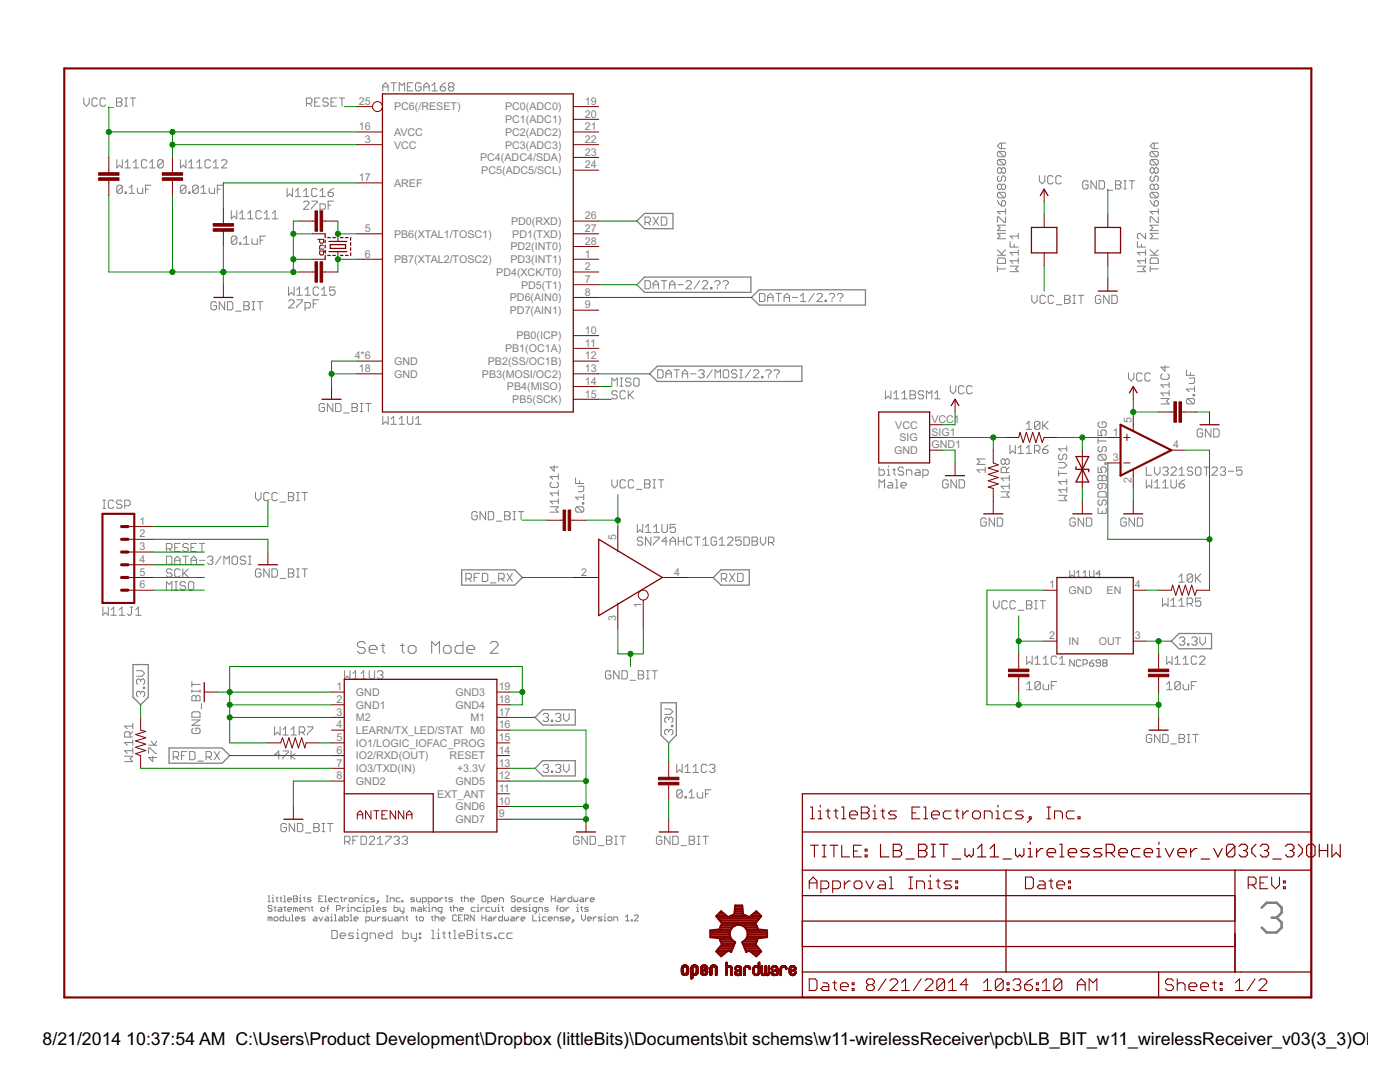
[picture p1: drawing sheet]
<svg xmlns="http://www.w3.org/2000/svg" width="279mm" height="216mm" viewBox="0 0 279 216" stroke-linecap="round" stroke-linejoin="round" font-family="sans-serif">
<defs><g id="words">
<g font-size="4">
<text x="8.5" y="208.5">8/21/2014</text>
<text x="25.2" y="208.5">10:37:54 AM C:\Users\Product Development\Dropbox (littleBits)\Documents\bit schems\w11-wirelessReceiver\pcb\LB_BIT_w11_wirelessReceiver_v03(3_3)OHW\L</text>
</g>
<g font-size="2.4" fill="#808080">
<text x="71.6" y="20.9">25</text>
<text x="78.7" y="22">PC6(/RESET)</text>
<text x="100.8" y="22">PC0(ADC0)</text>
<text x="116.7" y="23.4">20</text>
<text x="116.7" y="20.9">19</text>
<text x="71.6" y="26">16</text>
<text x="72.8" y="28.5">3</text>
<text x="78.7" y="29.6">VCC</text>
<text x="78.7" y="27.1">AVCC</text>
<text x="100.8" y="29.6">PC3(ADC3)</text>
<text x="100.8" y="27.1">PC2(ADC2)</text>
<text x="100.8" y="24.6">PC1(ADC1)</text>
<text x="116.7" y="28.5">22</text>
<text x="116.7" y="26">21</text>
<text x="95.8" y="32.2">PC4(ADC4/SDA)</text>
<text x="96.1" y="34.7">PC5(ADC5/SCL)</text>
<text x="116.7" y="33.6">24</text>
<text x="116.7" y="31.1">23</text>
<text x="71.6" y="36.1">17</text>
<text x="78.7" y="37.3">AREF</text>
<text x="72.8" y="46.3">5</text>
<text x="78.7" y="47.4">PB6(XTAL1/TOSC1)</text>
<text x="102" y="44.9">PD0(RXD)</text>
<text x="102.2" y="47.4">PD1(TXD)</text>
<text x="116.7" y="46.3">27</text>
<text x="116.7" y="43.8">26</text>
<text x="72.8" y="51.4">6</text>
<text x="78.7" y="52.5">PB7(XTAL2/TOSC2)</text>
<text x="101.9" y="52.5">PD3(INT1)</text>
<text x="101.9" y="50">PD2(INT0)</text>
<text x="116.7" y="53.9">2</text>
<text x="116.7" y="51.4">1</text>
<text x="116.7" y="48.8">28</text>
<text x="99" y="55">PD4(XCK/T0)</text>
<text x="104" y="57.6">PD5(T1)</text>
<text x="116.7" y="59">8</text>
<text x="116.7" y="56.5">7</text>
<text x="101.7" y="62.7">PD7(AIN1)</text>
<text x="101.7" y="60.1">PD6(AIN0)</text>
<text x="116.7" y="61.5">9</text>
<text x="70.8" y="71.7">4*6</text>
<text x="100.8" y="70.3">PB1(OC1A)</text>
<text x="103.1" y="67.7">PB0(ICP)</text>
<text x="116.7" y="71.7">12</text>
<text x="116.7" y="69.2">11</text>
<text x="116.7" y="66.6">10</text>
<text x="71.6" y="74.2">18</text>
<text x="78.7" y="75.4">GND</text>
<text x="78.7" y="72.8">GND</text>
<text x="96.2" y="75.4">PB3(MOSI/OC2)</text>
<text x="97.4" y="72.8">PB2(SS/OC1B)</text>
<text x="101.2" y="77.9">PB4(MISO)</text>
<text x="116.7" y="76.8">14</text>
<text x="116.7" y="74.2">13</text>
<text x="102.2" y="80.4">PB5(SCK)</text>
<text x="116.7" y="79.3">15</text>
<text x="178.7" y="85.5">VCC</text>
<text x="179.5" y="88.1">SIG</text>
<text x="185.9" y="84.4">VCC1</text>
<text x="185.9" y="86.9">SIG1</text>
<text x="185.9" y="89.5">GND1</text>
<text x="222.1" y="86.9">1</text>
<text x="225.8" y="84.4" transform="rotate(-90 225.8 84.4)">5</text>
<text x="234.1" y="89.5">4</text>
<text x="178.4" y="90.6">GND</text>
<text x="222.1" y="92">3</text>
<text x="225.8" y="96.4" transform="rotate(-90 225.8 96.4)">2</text>
<text x="27.9" y="107.3">2</text>
<text x="27.9" y="104.7">1</text>
<text x="122.9" y="107.8" transform="rotate(-90 122.9 107.8)">5</text>
<text x="27.9" y="112.3">4</text>
<text x="27.9" y="109.8">3</text>
<text x="27.9" y="117.4">6</text>
<text x="27.9" y="114.9">5</text>
<text x="116" y="114.9">2</text>
<text x="134.5" y="114.9">4</text>
<text x="209.4" y="117.4">1</text>
<text x="213.3" y="118.5">GND</text>
<text x="220.9" y="118.5">EN</text>
<text x="226.5" y="117.4">4</text>
<text x="122.9" y="123.8" transform="rotate(-90 122.9 123.8)">3</text>
<text x="128" y="121.3" transform="rotate(-90 128 121.3)">1</text>
<text x="209.4" y="127.6">2</text>
<text x="213.3" y="128.7">IN</text>
<text x="219.3" y="128.7">OUT</text>
<text x="226.5" y="127.6">3</text>
<text x="67.2" y="137.7">1</text>
<text x="99.5" y="137.7">19</text>
<text x="67.2" y="140.3">2</text>
<text x="67.2" y="142.8">3</text>
<text x="71" y="138.8">GND</text>
<text x="71" y="141.4">GND1</text>
<text x="71" y="143.9">M2</text>
<text x="90.9" y="141.4">GND4</text>
<text x="90.9" y="138.8">GND3</text>
<text x="93.9" y="143.9">M1</text>
<text x="99.5" y="142.8">17</text>
<text x="99.5" y="140.3">18</text>
<text x="67.2" y="145.3">4</text>
<text x="67.2" y="147.9">5</text>
<text x="71" y="146.5">LEARN/TX_LED/STAT M0</text>
<text x="71" y="149">IO1/LOGIC_IOFAC_PROG</text>
<text x="99.5" y="147.9">15</text>
<text x="99.5" y="145.3">16</text>
<text x="67.2" y="150.4">6</text>
<text x="67.2" y="153">7</text>
<text x="67.2" y="155.5">8</text>
<text x="71" y="151.5">IO2/RXD(OUT)</text>
<text x="71" y="154.1">IO3/TXD(IN)</text>
<text x="89.7" y="151.5">RESET</text>
<text x="91.2" y="154.1">+3.3V</text>
<text x="99.5" y="155.5">12</text>
<text x="99.5" y="153">13</text>
<text x="99.5" y="150.4">14</text>
<text x="71" y="156.6">GND2</text>
<text x="87.2" y="159.2">EXT_ANT</text>
<text x="90.9" y="161.7">GND6</text>
<text x="90.9" y="156.6">GND5</text>
<text x="99.5" y="160.6">10</text>
<text x="99.5" y="158">11</text>
<text x="90.9" y="164.2">GND7</text>
<text x="99.5" y="163.1">9</text>
</g>
</g></defs>
<path d="M72.9 128.4l-.4-.4h-.8l-.4 .4v.4l.4 .4h.8l.4 .4v.4l-.4 .4h-.8l-.4-.4M73.7 129.6h1.5v-.4l-.4-.4h-.7l-.4 .4v.8l.4 .4h.7M76 128.8h.8M76.4 128.4v1.6l.4 .4M79.9 128.8h.8M80.3 128.4v1.6l.4 .4M81.9 128.8h.7l.4 .4v.8l-.4 .4h-.7l-.4-.4v-.8zM86.1 130.4v-2.4l.8 .8 .8-.8v2.4M88.9 128.8h.8l.3 .4v.8l-.3 .4h-.8l-.4-.4v-.8zM92.4 128v2.4h-1.2l-.4-.4v-.8l.4-.4h1.2M93.2 129.6h1.5v-.4l-.4-.4h-.7l-.4 .4v.8l.4 .4h.7M97.8 128.4l.4-.4h.8l.4 .4v.4l-1.6 1.6h1.6" fill="none" stroke="#808080" stroke-width=".21"/>
<path d="M251.8 181.1l1-1h2l1 1v1l-1 1M253.8 183.1h1M254.8 183.1l1 1v1l-1 1h-2l-1-1" fill="none" stroke="#808080" stroke-width=".51"/>
<g fill="none" stroke="#808080" stroke-width=".2">
<path d="M16.7 19.6v1l.6 .6 .5-.6v-1M19.4 19.8l-.2-.2h-.6l-.2 .2v1.1l.2 .3h.6l.2-.3M21.1 19.8l-.3-.2h-.5l-.3 .2v1.1l.3 .3h.5l.3-.3M23.3 19.6h.8l.2 .2v.3l-.2 .3 .2 .2v.3l-.2 .3h-.8zM24.9 19.6h.5M25.2 19.6v1.6M26 19.6h1.1M26.5 19.6v1.6M63.9 19.6h-1.1v1.6h1.1M65.5 19.8l-.3-.2h-.5l-.3 .2v.3l.3 .3h.5l.3 .2v.3l-.3 .3h-.5l-.3-.3M67.2 19.6h-1.1v1.6h1.1M67.7 19.6h1.1"/>
<path d="M68.2 19.6v1.6M76.4 18.1v-1l.5-.6 .6 .6v1M76.4 17.3h1.1M78 16.5h1.1M78.6 16.5v1.6M79.7 18.1v-1.6l.5 .6 .6-.6v1.6M81.3 17.3h.6M82.4 16.5h-1.1v1.6h1.1M84 16.8l-.2-.3h-.6l-.3 .3v1.1l.3 .2h.6l.2-.2v-.6h-.5M84.6 18.1v-1l.5-.6 .6 .6v1M84.6 17.3h1.1M86.2 18.1h1.1"/>
<path d="M86.2 17.1l.6-.6v1.6M87.9 17.3h.8l.2 .3v.3l-.2 .2h-.6l-.2-.2zM88.9 16.5l-.5 .3-.5 .5M89.8 17.3h.5M89.8 17.3l-.3-.2v-.3l.3-.3h.5l.3 .3v.3l-.3 .2M89.8 17.3l-.3 .3v.3l.3 .2h.5l.3-.2v-.3l-.3-.3M21.6 21.5h1.1M23.3 20.4h.8M23.3 31.9v1.6l.6-.5 .5 .5v-1.6M24.4 37.2l-.3-.2h-.5l-.3 .2v1.1M24.4 37.2v1.1l-.3 .3h-.5l-.3-.3M24.4 37.2l-1.1 1.1"/>
<path d="M24.9 21.2h.5M25 38.3h.2v.3h-.2zM25 32.4l.5-.5v1.6M25 33.5h1M25.8 38.6h1.1M25.8 37.5l.5-.5v1.6M26.6 33.5h1.1M26.6 32.4l.5-.5v1.6M27.4 37.5v.8l.3 .3h.8v-1.1M29 37.8h.6M29.3 32.2l-.3-.3h-.5l-.3 .3v1l.3 .3h.5l.3-.3M29.9 33.5h1"/>
<path d="M29.9 32.4l.5-.5v1.6M30.1 37h-1.1v1.6M32.6 32.2v1l-.3 .3h-.5l-.3-.3M32.6 32.2l-.3-.3h-.5l-.3 .3v1M32.6 32.2l-1.1 1M36 31.9v1.6l.6-.5 .5 .5v-1.6M37.1 37.2l-.3-.2h-.5l-.3 .2v1.1M37.1 37.2v1.1l-.3 .3h-.5l-.3-.3M37.1 37.2l-1.1 1.1M37.7 38.3h.2v.3h-.2zM37.7 33.5h1M37.7 32.4l.5-.5v1.6"/>
<path d="M39.3 33.5h1.1M39.3 32.4l.5-.5v1.6M39.6 37.2l-.3-.2h-.6l-.2 .2v1.1M39.6 37.2v1.1l-.3 .3h-.6l-.2-.3M39.6 37.2l-1.1 1.1M40.1 38.6h1.1M40.1 37.5l.5-.5v1.6M41.7 37.5v.8l.3 .3h.8v-1.1M42 32.2l-.3-.3h-.5l-.3 .3v1l.3 .3h.5l.3-.3M42.6 33.5h1M42.6 32.4l.5-.5v1.6M43.4 37.8h.5"/>
<path d="M44.2 32.2l.3-.3h.5l.3 .3v.2l-1.1 1.1h1.1M44.5 37h-1.1v1.6M57.3 37.6v1.6l.5-.5 .6 .5v-1.6M58.9 38.1l.6-.5v1.6M58.9 39.2h1.1M60.6 39.2h1.1M60.6 38.1l.5-.5v1.6M61.2 20.6h.8l.3-.2v-.6l-.3-.2h-.8v1.6M61.7 20.6l.6 .6M62.8 20.4h.5M63.3 37.9l-.3-.3h-.5l-.3 .3v1l.3 .3h.5l.3-.3M63.9 39.2h1"/>
<path d="M63.9 38.1l.5-.5v1.6M65.5 38.4h.8l.3 .3v.2l-.3 .3h-.5l-.3-.3zM66.1 20.4h.5M66.6 37.6l-1.1 .8M199.3 30.2l-.2 .3v.5l.2 .3h1.1M199.3 31.8l-.2 .3v.6l.2 .2h1.1M199.3 35.1l-.2 .3v.5l.2 .3h.3l.3-.3v-.5l.2-.3h.3l.3 .3v.5l-.3 .3M199.3 38.4l-.2 .3v.5l.2 .3h1.1M199.3 30.2h1.1l.3 .3v.5l-.3 .3M199.3 31.8h1.1l.3 .3v.6l-.3 .2M199.3 38.4h1.1l.3 .3v.5l-.3 .3M199.3 38.4l1.1 1.1"/>
<path d="M199.3 31.8l1.1 1.1M199.3 30.2l1.1 1.1M199.9 33.7l-.3-.2h-.3l-.2 .2v.6l.2 .3h.3l.3-.3M199.9 37l-.3-.3h-.3l-.2 .3v.6l.2 .2h.3l.3-.2M199.9 33.7l.2-.2h.3l.3 .2v.6l-.3 .3h-.3l-.2-.3M199.9 37l.2-.3h.3l.3 .3v.6l-.3 .2h-.3l-.2-.2M199.9 28.6v1.1M199.9 33.7v.6M199.9 37v.6M200.7 28.6h-1.1l-.5 .5 .5 .6h1.1M207.4 35.1v1l.6 .6 .5-.6v-1M210.2 35.3l-.3-.2h-.6l-.2 .2v1.1l.2 .3h.6l.3-.3"/>
<path d="M211.8 35.3l-.3-.2h-.5l-.3 .2v1.1l.3 .3h.5l.3-.3M217.1 36.3l-.2-.2h-.6l-.2 .2v1.1l.2 .3h.6l.2-.3v-.5h-.5M218.8 36.1v1.6l-1.1-1.6v1.6M219.4 36.1h.8l.2 .2v1.1l-.2 .3h-.8zM221 38h1.1M222.6 36.1h.8l.3 .2v.3l-.3 .3 .3 .2v.3l-.3 .3h-.8zM222.6 36.9h.8M224.3 36.1h.5M224.3 37.7h.5M224.5 36.1v1.6M225.3 36.1h1.1M225.9 36.1v1.6"/>
<path d="M229.8 35.1l-.3 .3v.5l.3 .3h.3l.2-.3v-.5l.3-.3h.3l.3 .3v.5l-.3 .3M229.8 38.4l-.3 .3v.5l.3 .3h1.1M229.8 38.4h1.1l.3 .3v.5l-.3 .3M229.8 31.8l-.3 .3v.6l.3 .2h1.1M229.8 31.8h1.1l.3 .3v.6l-.3 .2M229.8 30.2l-.3 .3v.5l.3 .3h1.1M229.8 30.2h1.1l.3 .3v.5l-.3 .3M229.8 38.4l1.1 1.1M229.8 31.8l1.1 1.1M229.8 30.2l1.1 1.1M230.3 37l-.2-.3h-.3l-.3 .3v.6l.3 .2h.3l.2-.2M230.3 37l.3-.3h.3l.3 .3v.6l-.3 .2h-.3l-.3-.2"/>
<path d="M230.3 33.7l-.2-.2h-.3l-.3 .2v.6l.3 .3h.3l.2-.3M230.3 33.7l.3-.2h.3l.3 .2v.6l-.3 .3h-.3l-.3-.3M230.3 28.6v1.1M230.3 33.7v.6M230.3 37v.6M231.2 28.6h-1.1l-.6 .5 .6 .6h1.1M46.2 42v1.7l.5-.6 .6 .6v-1.7M47.3 47.4l-.3-.3h-.6l-.2 .3v1.1M47.3 47.4v1.1l-.3 .2h-.6l-.2-.2M47.3 47.4l-1.1 1.1M47.8 48.5h.3v.2h-.3zM47.8 42.6l.5-.6v1.7"/>
<path d="M47.8 43.7h1.1M48.6 48.7h1.1M48.6 47.6l.6-.5v1.6M49.4 43.7h1.1M49.4 42.6l.6-.6v1.7M50.3 47.6v.9l.2 .2h.9v-1.1M51.9 47.9h.6M52.2 42.3l-.3-.3h-.5l-.3 .3v1.1l.3 .3h.5l.3-.3M52.7 43.7h1.1M52.7 42.6l.6-.6v1.7M53 47.1h-1.1v1.6M54.4 42.6l.5-.6v1.7"/>
<path d="M54.4 43.7h1M57.6 57.3v1.6l.5-.5 .6 .5v-1.6M59.2 57.8l.6-.5v1.6M59.2 58.9h1.1M59.2 59.8h1.1v.3l-1.1 1.1v.2M60.6 40.4l.3-.3h.5l.3 .3v.3l-1.1 1.1h1.1M60.9 58.9h1.1M60.9 57.8l.5-.5v1.6M62.2 40.1h1.1v.3l-1.1 1.1v.3M63.6 57.6l-.3-.3h-.5l-.3 .3v1l.3 .3h.5l.3-.3M63.6 59.8h-1.1v1.6M63.9 41.8h.8l.2-.3v-.6l-.2-.2h-.8v1.6"/>
<path d="M64.2 58.9h1M64.2 57.8l.5-.5v1.6M65.5 40.9h.5M66.6 40.1h-1.1v1.7M66.9 57.3h-1.1v.8l.5-.3h.3l.3 .3v.5l-.3 .3h-.5l-.3-.3M128.7 44.4h.8l.3-.3v-.5l-.3-.3h-.8v1.6M128.7 56h.8l.3 .3v1.1l-.3 .2h-.8zM129.2 44.4l.6 .5M130.3 43.3l1.1 1.6M130.3 57.6v-1.1l.6-.5 .5 .5v1.1M130.3 56.8h1.1M131.4 43.3l-1.1 1.6"/>
<path d="M132 43.3h.8l.3 .3v1.1l-.3 .2h-.8zM132 56h1.1M132.5 56v1.6M133.6 56.8h1.1M133.6 57.6v-1.1l.6-.5 .5 .5v1.1M135.3 56.8h1M136.9 56.3l.3-.3h.5l.3 .3v.2l-1.1 1.1h1.1M139.6 56l-1.1 1.6M140.2 56.3l.2-.3h.6l.2 .3v.2l-1 1.1h1M141.8 57.4h.3v.2h-.3zM142.6 56.3l.3-.3h.5l.3 .3v.2l-.5 .6M143.2 57.4v.2"/>
<path d="M144.3 56.3l.2-.3h.6l.3 .3v.2l-.6 .6M144.8 57.4v.2M151.6 58.5h.8l.3 .3v1.1l-.3 .3h-.8zM153.2 59.4h1.1M154.8 58.5h1.1M155.4 58.5v1.7M156.5 59.4h1.1M158.1 59.4h1.1M159.7 59.1l.6-.6v1.7M162.5 58.5l-1.1 1.7M163 58.8l.3-.3h.5l.3 .3v.3l-1.1 1.1h1.1M164.7 59.9h.2v.3h-.2z"/>
<path d="M165.5 58.8l.3-.3h.5l.3 .3v.3l-.6 .5M166 59.9v.3M167.1 58.8l.3-.3h.5l.3 .3v.3l-.5 .5M167.7 59.9v.3M199.1 53.7h1.6M199.1 53.1v1.1M199.1 50.9h1.6M199.1 49.8l1 1.1M199.1 40l.2 .6 .6 .5M199.3 51.5h1.1l.3 .3v.8h-1.6v-.8zM200.1 40h.3l.3 .3v.5l-.3 .3h-.5v-.8zM200.7 44.9h-1.6l.5 .6-.5 .5h1.6"/>
<path d="M200.7 43.3v1.1h-.3l-1.1-1.1h-.2v1.1M200.7 41.7v1M200.7 49.8l-.8 .9M200.7 46.6h-1.6l.5 .5-.5 .5h1.6M200.7 42.2h-1.6l.5 .5M201.6 53.1h1.6l-.5 .6 .5 .5h-1.6M201.6 48.2v1.1h1.6M202.4 48.7v.6M203.2 47.1h-1.6l.5 .5M203.2 52h-1.6l.5 .6M203.2 46.6v1M203.2 49.8v1.1"/>
<path d="M203.2 51.5v1.1M203.2 50.4h-1.6l.5 .5M205.9 58.9v1.1l.6 .6 .5-.6v-1.1M208.6 59.2l-.2-.3h-.6l-.2 .3v1.1l.2 .3h.6l.2-.3M210.3 59.2l-.3-.3h-.5l-.3 .3v1.1l.3 .3h.5l.3-.3M212.5 58.9h.8l.3 .3v.3l-.3 .2 .3 .3v.3l-.3 .3h-.8zM212.5 59.7h.8M214.1 58.9h.6M214.4 58.9v1.7M215.2 58.9h1.1M215.7 58.9v1.7M219.7 59.2l-.3-.3h-.5l-.3 .3v1.1l.3 .3h.5l.3-.3v-.6h-.5"/>
<path d="M221.3 58.9v1.7l-1-1.7v1.7M221.9 58.9h.8l.3 .3v1.1l-.3 .3h-.8zM227 53.1h1.6l-.5 .6 .5 .5h-1.6M227 48.2v1.1h1.6M227.8 48.7v.6M228.6 46.6v1l-1.1-1h-.2l-.3 .2v.6l.3 .2M228.6 52h-1.6l.5 .6M228.6 50.4h-1.6l.5 .5M228.6 49.8v1.1M228.6 51.5v1.1M229.5 53.7h1.7M229.5 51.8l.3-.3h1.1l.3 .3v.8h-1.7z"/>
<path d="M229.5 50.9h1.7M229.5 53.1v1.1M229.5 49.8l1.1 1.1M229.5 40l.8 1.1M230.3 40.3l.3-.3h.3l.3 .3v.5l-.3 .3h-.6zM231.2 46.6h-1.7l.6 .5-.6 .5h1.7M231.2 44.9h-1.7l.6 .6-.6 .5h1.7M231.2 43.3v1.1h-.3l-1.1-1.1h-.3v1.1M231.2 42.2h-1.7l.6 .5M231.2 41.7v1M231.2 49.8l-.9 .9M43.2 60.5l-.3-.3h-.5l-.3 .3v1.1l.3 .2h.5l.3-.2v-.6h-.5"/>
<path d="M44.8 60.2v1.6l-1-1.6v1.6M45.4 60.2h.8l.3 .3v1.1l-.3 .2h-.8zM47 62.1h1.1M48.7 60.2h.8l.2 .3v.2l-.2 .3 .2 .3v.3l-.2 .2h-.8zM48.7 61h.8M50.3 60.2h.5M50.3 61.8h.5M50.6 60.2v1.6M51.4 60.2h1.1M51.9 60.2v1.6M57.6 60.1l.3-.3h.5l.3 .3v.2l-1.1 1.1h1.1M60.9 61.4h.8l.3-.2v-.6l-.3-.3h-.8v1.7"/>
<path d="M62.5 60.6h.6M122.1 77v-1.6l.5 .6 .6-.6v1.6M123.2 78.2l-.3-.2h-.5l-.3 .2v.3l.3 .3h.5l.3 .3v.2l-.3 .3h-.5l-.3-.3M123.7 75.4h.6M123.7 77h.6M124 75.4v1.6M124.8 78.2l-.2-.2h-.6l-.3 .2v1.1l.3 .3h.6l.2-.3M125.4 78v1.6M125.6 78.8l.9 .8M125.9 75.7l-.3-.3h-.5l-.3 .3v.3l.3 .2h.5l.3 .3v.3l-.3 .2h-.5l-.3-.2M126.5 75.7l.2-.3h.6l.3 .3v1.1l-.3 .2h-.6l-.2-.2zM126.5 78l-1.1 1.1"/>
<path d="M131.3 73.8h.8l.2 .2v1.1l-.2 .3h-.8zM132.9 75.4v-1.1l.5-.5 .6 .5v1.1M132.9 74.6h1.1M134.5 73.8h1.1M135.1 73.8v1.6M136.2 75.4v-1.1l.5-.5 .5 .5v1.1M136.2 74.6h1M137.8 74.6h1.1M139.4 74l.3-.2h.6l.2 .2v.3l-.2 .3M140 74.6h.3M140.3 74.6l.2 .3v.2l-.2 .3h-.6l-.3-.3M142.2 73.8l-1.1 1.6"/>
<path d="M142.7 75.4v-1.6l.6 .5 .5-.5v1.6M144.3 74l.3-.2h.6l.2 .2v1.1l-.2 .3h-.6l-.3-.3zM147.1 74l-.3-.2h-.5l-.3 .2v.3l.3 .3h.5l.3 .3v.2l-.3 .3h-.5l-.3-.3M147.6 75.4h.6M147.6 73.8h.6M147.9 73.8v1.6M149.8 73.8l-1.1 1.6M150.3 74l.3-.2h.6l.2 .2v.3l-1.1 1.1h1.1M152 75.1h.3v.3h-.3zM152.8 74l.3-.2h.5l.3 .2v.3l-.5 .6M153.2 60.2v-1.1l.6-.6 .5 .6v1.1M153.4 75.1v.3"/>
<path d="M154.4 74l.3-.2h.6l.2 .2v.3l-.5 .6M155 75.1v.3M156.5 60.2v-1.1l.5-.6 .6 .6v1.1M159.7 60.2h1.1M176.7 78v1.6l.5-.5 .6 .5v-1.6M178.4 78.5l.5-.5v1.6M178.4 79.6h1M180 79.6h1.1M180 78.5l.5-.5v1.6M181.6 78h.8l.3 .2v.3l-.3 .3 .3 .3v.2l-.3 .3h-.8zM181.6 78.8h.8M184.3 78.2l-.2-.2h-.6l-.2 .2v.3l.2 .3h.6l.2 .3v.2l-.2 .3h-.6l-.2-.3"/>
<path d="M184.9 79.6v-1.6l.5 .5 .6-.5v1.6M186.5 79.6h1.1M186.5 78.5l.6-.5v1.6M189.7 77v1l.5 .6 .6-.6v-1M192.4 77.2l-.3-.2h-.5l-.3 .2v1.1l.3 .3h.5l.3-.3M194 77.2l-.3-.2h-.5l-.3 .2v1.1l.3 .3h.5l.3-.3M210.8 60.8h1.1M214.1 60.6h.6M225.2 74.4v1.1l.6 .5 .5-.5v-1.1M227.9 74.7l-.2-.3h-.6l-.3 .3v1.1l.3 .2h.6l.2-.2M229.6 74.7l-.3-.3h-.5l-.3 .3v1.1l.3 .2h.5l.3-.2M231.7 79.5h1.6l-.5 .6 .5 .5h-1.6"/>
<path d="M232 74.6l-.3 .3v.5l.3 .3h1l.3-.3v-.5l-.3-.3M232.5 73v1.1l-.8-.8h1.6M233.3 78.4h-1.6l.5 .6M233.3 76.3v1M233.3 77.9v1.1M233.3 76.8h-1.6l.5 .5M236.8 73.8v1.1h1.6M237 79.5l-.2 .3v.5l.2 .3h1.1M237 79.5h1.1l.3 .3v.5l-.3 .3M237 79.5l1.1 1.1M237.3 75.4h1.1v.8l-.3 .3h-.8M237.6 74.3v.6"/>
<path d="M238.1 78.7h.3v.3h-.3zM238.4 77.1v1M238.4 77.6h-1.6l.5 .5M20.5 99.8h.6M20.8 99.8v1.6M51 98.3v1.1l.5 .5 .6-.5v-1.1M53.7 98.6l-.3-.3h-.5l-.3 .3v1l.3 .3h.5l.3-.3M55.4 98.6l-.3-.3h-.6l-.2 .3v1l.2 .3h.6l.3-.3M57.6 98.3h.8l.2 .3v.2l-.2 .3 .2 .3v.2l-.2 .3h-.8zM57.6 99.1h.8M59.2 99.9h.5M59.2 98.3h.5"/>
<path d="M59.5 98.3v1.6M60.3 98.3h1.1M60.8 98.3v1.6M64.8 80.8l-.3-.3h-.5l-.3 .3v1.1l.3 .2h.5l.3-.2v-.6h-.6M66.4 80.5v1.6l-1.1-1.6v1.6M67 80.5h.8l.3 .3v1.1l-.3 .2h-.8zM68.6 82.4h1.1M70.3 80.5h.8l.2 .3v.2l-.2 .3 .2 .3v.3l-.2 .2h-.8zM70.3 81.3h.8M71.9 80.5h.5M71.9 82.1h.5M72.2 80.5v1.6"/>
<path d="M73 80.5h1.1M73.5 80.5v1.6M76.4 83.1v1.6l.5-.6 .6 .6v-1.6M78 83.6l.6-.5v1.6M78 84.7h1.1M79.7 83.6l.5-.5v1.6M79.7 84.7h1.1M81.3 83.1v1.3l.3 .3h.5l.3-.3v-1.3M82.9 84.7h1.1M82.9 83.6l.6-.5v1.6M110.1 96.2l-.3 .3v.5l.3 .3h1l.3-.3v-.5l-.3-.3M110.6 92.9v1.1l-.8-.8h1.6"/>
<path d="M111.4 94.6v1.1M111.4 97.8v1.1M111.4 99.5v1.1M111.4 98.4h-1.6l.5 .5M111.4 95.1h-1.6l.5 .6M114.9 95.4v1.1h1.6M115.4 97h1.1v.8l-.3 .3h-.8M115.7 95.9v.6M116.5 98.7v1M116.5 99.2h-1.6l.5 .5M122.1 95.7v1.1l.5 .6 .6-.6v-1.1M124.8 96l-.2-.3h-.6l-.3 .3v1.1l.3 .3h.6l.2-.3"/>
<path d="M126.5 96l-.3-.3h-.6l-.2 .3v1.1l.2 .3h.6l.3-.3M127 97.6h1.1M128.7 95.7h.8l.2 .3v.3l-.2 .3 .2 .2v.3l-.2 .3h-.8zM128.7 96.6h.8M130.3 95.7h.5M130.3 97.4h.5M130.6 95.7v1.7M131.4 95.7h1.1M131.9 95.7v1.7M175.4 93.2v1.6h.9l.2-.2v-.6l-.2-.3h-.9M175.4 97.4v-1.7l.6 .6 .5-.6v1.7M177.1 94.8h.5"/>
<path d="M177.1 93.7h.3v1.1M177.4 96.3h.5l.3 .3v.8h-.8l-.3-.3 .3-.3h.8M177.4 92.9v.3M178.2 93.7h.5M178.4 93.5v1.1l.3 .2M178.7 95.7h.3v1.7M178.7 97.4h.6M179.8 96.8h1.1v-.2l-.3-.3h-.5l-.3 .3v.5l.3 .3h.5M180.3 93.5l-.2-.3h-.6l-.2 .3v.2l.2 .3h.6l.2 .3v.3l-.2 .2h-.6l-.2-.2M180.9 94.8v-1.1h.8l.3 .3v.8M182.8 93.7h.5l.3 .3v.8h-.8l-.3-.2 .3-.3h.8M184.2 94.8h.8l.3-.2v-.6l-.3-.3h-.8v1.7"/>
<path d="M189.2 96l-.2-.3h-.6l-.3 .3v1.1l.3 .3h.6l.2-.3v-.5h-.5M190.9 95.7v1.7l-1.1-1.7v1.7M191.4 95.7h.8l.3 .3v1.1l-.3 .3h-.8zM196.6 93.7h-1.6l.5 .6M196.6 93.2v1.1M196.6 91.6h-1.6l.5 .5-.5 .6h1.6M199.8 98.1h1.6l-.5 .6 .5 .5h-1.6M200.6 91.8l-.3-.2h-.2l-.3 .2v.6l.3 .3h.2l.3-.3M200.6 91.8l.3-.2h.2l.3 .2v.6l-.3 .3h-.2l-.3-.3M200.6 91.8v.6M200.9 94.3v-.8l-.3-.3h-.5l-.3 .3v.8h1.6M201.4 97h-1.6l.5 .6"/>
<path d="M201.4 94.8v1.1M201.4 96.5v1.1M201.4 95.4h-1.6l.5 .5M201.4 93.2l-.5 .5M201.5 88.9v1.6l.6-.5 .5 .5v-1.6M203.2 89.4l.5-.5v1.6M203.2 90.5h1.1M204.8 84.6l.6-.5v1.6M204.8 89.4l.6-.5v1.6M204.8 85.7h1.1M204.8 90.5h1.1M206.5 90h.8l.2-.3v-.6l-.2-.2h-.8v1.6"/>
<path d="M207 90l.5 .5M207.5 84.3v1.1l-.2 .3h-.6l-.2-.3M207.5 84.3l-.2-.2h-.6l-.2 .2v1.1M207.5 84.3l-1 1.1M208.1 84.1v1.6M208.1 89.7h.8l.3 .3v.2l-.3 .3h-.5l-.3-.3zM208.4 84.9l.8 .8M209.2 84.1l-1.1 1.1M209.2 88.9l-.6 .2-.5 .6M211.3 98.8h1.6l-.5 .6 .5 .5h-1.6M211.3 94.5h1.6M211.3 93.9v1.1"/>
<path d="M211.3 92.3h1.1l.5 .5-.5 .6h-1.1M211.5 90.6l-.2 .3v.6l.2 .2h.3l.3-.2v-.6l.3-.3h.2l.3 .3v.6l-.3 .2M212.9 97.7h-1.6l.5 .6M212.9 89v1.1M212.9 95.5v1.1M212.9 97.2v1.1M212.9 96.1h-1.6l.5 .5M212.9 89.6h-1.6l.5 .5M219.1 85.8v1.1h.9l-.3-.5v-.3l.3-.3h.5l.3 .3v.5l-.3 .3M219.1 93.2v1.1h.9l-.3-.6v-.2l.3-.3h.5l.3 .3v.5l-.3 .3M219.1 98.4l.3-.3h1.1l.3 .3v.8h-1.7zM219.1 95.1l.3-.3h.3l.3 .3 .2-.3h.3l.3 .3v.8h-1.7z"/>
<path d="M219.1 87.5v1M219.1 88h1.7M219.4 84.2l-.3 .3v.5l.3 .3h1.1l.3-.3v-.5l-.3-.3h-.5v.5M219.4 89.1l-.3 .3v.5l.3 .3h.3l.3-.3v-.5l.2-.3h.3l.3 .3v.5l-.3 .3M219.4 90.7l-.3 .3v.5l.3 .3h1.1M219.4 99.7l-.3 .3v.5l.3 .3h.3l.3-.3v-.5l.2-.3h.3l.3 .3v.5l-.3 .3M219.4 90.7h1.1l.3 .3v.5l-.3 .3M219.4 90.7l1.1 1.1M220 96.5v.8l-.3 .2h-.3l-.3-.2v-.6l.3-.2h1.1l.3 .2v.6l-.3 .2M220 95.1v.8M220.5 92.4h.3v.2h-.3zM228.8 93.2v1.6h1"/>
<path d="M228.8 95.7v1.7l.5-.6 .5 .6v-1.7M230.4 93.2v1.1l.5 .5 .6-.5v-1.1M230.4 97.4h1.1M230.4 96.3l.5-.6v1.7M232.1 93.5l.2-.3h.6l.2 .3v.2l-.2 .3M232.1 97.4h1M232.1 96.3l.5-.6v1.7M232.6 94h.3M232.9 94l.2 .3v.3l-.2 .2h-.6l-.2-.2M233.7 95.7v1.4l.3 .3h.5l.3-.3v-1.4M233.7 93.5l.3-.3h.5l.3 .3v.2l-1.1 1.1h1.1M235.3 96.6h.8l.3 .2v.3l-.3 .3h-.5l-.3-.3z"/>
<path d="M235.3 93.7l.6-.5v1.6M235.3 94.8h1.1M236.4 95.7l-.5 .3-.6 .6M238 93.5l-.2-.3h-.6l-.2 .3v.2l.2 .3h.6l.2 .3v.3l-.2 .2h-.6l-.2-.2M238.9 93.2h.5l.3 .3v1.1l-.3 .2h-.5l-.3-.2v-1.1zM240 85.9l-.3-.3h-.5l-.3 .3v1.1l.3 .2h.5l.3-.2v-.6h-.5M240.2 93.2h1.1M240.8 93.2v1.6M241.7 85.6v1.6l-1.1-1.6v1.6M241.9 93.5l.2-.3h.6l.3 .3v.2l-1.1 1.1h1.1M242.2 85.6h.8l.3 .3v1.1l-.3 .2h-.8zM243.5 93.5l.3-.3h.5l.3 .3v.2l-.3 .3"/>
<path d="M244.1 94h.2M244.3 94l.3 .3v.3l-.3 .2h-.5l-.3-.2M245.1 94h1.1M247.9 93.2h-1.1v.8l.5-.3h.3l.3 .3v.6l-.3 .2h-.5l-.3-.2M20.5 101.4h.6M22.7 100.1l-.3-.3h-.5l-.3 .3v1.1l.3 .2h.5l.3-.2M24.3 100.1l-.2-.3h-.6l-.3 .3v.3l.3 .2h.6l.2 .3v.3l-.2 .2h-.6l-.3-.2M24.9 100.9h.8l.3-.3v-.5l-.3-.3h-.8v1.6M33.2 111h.8l.3 .3v1l-.3 .3h-.8zM33.2 109.5h.8l.3-.2v-.6l-.3-.3h-.8v1.7M33.2 117.7v-1.6l.6 .5 .5-.5v1.6M33.8 109.5l.5 .6"/>
<path d="M34.3 113.8l-.3-.3h-.5l-.3 .3v.3l.3 .2h.5l.3 .3v.3l-.3 .2h-.5l-.3-.2M34.9 112.6v-1.1l.5-.5 .5 .5v1.1M34.9 117.7h.5M34.9 116.1h.5M34.9 109.3h.5M34.9 111.8h1M35.1 116.1v1.6M35.9 113.8l-.2-.3h-.6l-.2 .3v1.1l.2 .2h.6l.2-.2M35.9 108.4h-1v1.7h1M36.5 113.5v1.6M36.5 111h1.1M36.8 114.3l.8 .8"/>
<path d="M37 116.3l-.2-.2h-.6l-.3 .2v.3l.3 .3h.6l.2 .2v.3l-.2 .3h-.6l-.3-.3M37 111v1.6M37.6 108.7l-.3-.3h-.5l-.3 .3v.3l.3 .3h.5l.3 .2v.3l-.3 .3h-.5l-.3-.3M37.6 113.5l-1.1 1.1M37.8 116.1h.6l.3 .2v1.1l-.3 .3h-.6l-.2-.3v-1.1zM38.1 109.3h.6M38.1 112.6v-1.1l.6-.5 .5 .5v1.1M38.1 111.8h1.1M39.2 108.4h-1.1v1.7h1.1M39.8 108.4h1.1M39.8 111.8h1.1M40.3 108.4v1.7"/>
<path d="M41.4 111.3l.3-.3h.5l.3 .3v.2l-.3 .3M42 111.8h.2M42.2 111.8l.3 .3v.2l-.3 .3h-.5l-.3-.3M44.1 111l-1.1 1.6M44.7 112.6v-1.6l.5 .5 .6-.5v1.6M46.3 111.3l.3-.3h.5l.3 .3v1l-.3 .3h-.5l-.3-.3zM49 111.3l-.2-.3h-.6l-.3 .3v.2l.3 .3h.6l.2 .3v.2l-.2 .3h-.6l-.3-.3M49.6 112.6h.5M49.6 111h.5M49.9 111v1.6M52.1 113.8l-.3-.3h-.5l-.3 .3v1.1l.3 .2h.5l.3-.2v-.6h-.6M53.7 113.5v1.6l-1.1-1.6v1.6"/>
<path d="M54.3 113.5h.8l.3 .3v1.1l-.3 .2h-.8zM55.9 115.4h1.1M55.9 100.2h1.1M57.6 113.5h.8l.2 .3v.3l-.2 .2 .2 .3v.3l-.2 .2h-.8zM57.6 114.3h.8M59.2 113.5h.5M59.2 115.1h.5M59.5 113.5v1.6M60.3 113.5h1.1M60.8 113.5v1.6M93 115.5h.8l.3-.3v-.5l-.3-.3h-.8v1.6M93.5 115.5l.6 .5"/>
<path d="M94.6 115.2h.6M95.2 102.4l-.2-.3h-.6l-.2 .3v1l.2 .3h.6l.2-.3v-.5h-.5M95.7 114.4h-1.1v1.6M96.3 114.4h.8l.2 .3v1.1l-.2 .2h-.8zM96.9 102.1v1.6l-1.1-1.6v1.6M97.5 102.1h.8l.2 .3v1l-.2 .3h-.8zM97.9 116.3h1.1M99.1 104h1.1M99.5 115.5h.9l.2-.3v-.5l-.2-.3h-.9v1.6M100.1 115.5l.5 .5M100.7 102.1h.8l.3 .3v.2l-.3 .3 .3 .3v.2l-.3 .3h-.8zM100.7 102.9h.8"/>
<path d="M101.2 114.4l1.1 1.6M102.3 114.4l-1.1 1.6M102.4 102.1h.5M102.4 103.7h.5M102.6 102.1v1.6M103.4 102.1h1.1M104 102.1v1.6M109.8 101.1h1.6l-.5 .6 .5 .5h-1.6M111.4 100h-1.6l.5 .6M115.1 101.1l-.2 .3v.5l.2 .3h1.1M115.1 101.1h1.1l.3 .3v.5l-.3 .3M115.1 101.1l1.1 1.1"/>
<path d="M116.2 100.3h.3v.3h-.3zM127.2 104.6v1.7l.5-.6 .6 .6v-1.7M128.3 107.4l-.3-.2h-.5l-.3 .2v.3l.3 .3h.5l.3 .3v.2l-.3 .3h-.5l-.3-.3M128.8 105.2l.6-.6v1.7M128.8 106.3h1.1M129.9 107.2v1.6l-1.1-1.6v1.6M130.5 107.2h1.1v.2l-1.1 1.1v.3M130.5 105.2l.5-.6v1.7M130.5 106.3h1.1M132.1 104.6v1.4l.3 .3h.5l.3-.3v-1.4M133.2 108h-1.1l.8-.8v1.6M133.7 108h1.1"/>
<path d="M133.7 108.8v-1.1l.6-.5 .5 .5v1.1M134.8 104.6h-1.1v.9l.6-.3h.3l.2 .3v.5l-.2 .3h-.6l-.3-.3M135.4 108h1.1M135.4 107.2v1.6M136.5 107.2v1.6M138.1 107.4l-.3-.2h-.5l-.3 .2v1.1l.3 .3h.5l.3-.3M138.6 107.2h1.1M139.2 107.2v1.6M140.3 107.7l.5-.5v1.6M140.3 108.8h1.1M143 107.4l-.3-.2h-.5l-.3 .2v1.1l.3 .3h.5l.3-.3v-.5h-.5M143.6 108.8h1"/>
<path d="M143.6 107.7l.5-.5v1.6M144 115.5h.8l.2-.3v-.5l-.2-.3h-.8v1.6M144.5 115.5l.5 .5M145.2 107.4l.3-.2h.5l.3 .2v.3l-1.1 1.1h1.1M145.6 114.4l1.1 1.6M146.7 114.4l-1.1 1.6M147.2 114.4h.8l.3 .3v1.1l-.3 .2h-.8zM147.9 107.2h-1.1v.8l.6-.3h.2l.3 .3v.5l-.3 .3h-.5l-.3-.3M148.5 107.2h.8l.2 .2v1.1l-.2 .3h-.8zM150.1 107.2h.8l.3 .2v.3l-.3 .3 .3 .3v.2l-.3 .3h-.8zM150.1 108h.8M151.7 107.2v1.1l.6 .5 .5-.5v-1.1"/>
<path d="M153.4 108.3h.8l.3-.3v-.6l-.3-.2h-.8v1.6M153.9 108.3l.6 .5M196.8 103.6l-.2-.2h-.6l-.3 .2v1.1l.3 .3h.6l.2-.3v-.5h-.5M198.3 119.9v1l.5 .6 .6-.6v-1M198.5 103.4v1.6l-1.1-1.6v1.6M199 103.4h.8l.3 .2v1.1l-.3 .3h-.8zM204.9 119.9h.8l.2 .2v.3l-.2 .3 .2 .2v.3l-.2 .3h-.8zM206.5 119.9h.5M206.8 119.9v1.6M207.6 119.9h1.1M208.1 119.9v1.6M213.5 113.9v1.3l.5-.5 .4 .5v-1.3"/>
<path d="M214.6 103.6l-.2-.2h-.6l-.3 .2v1.1l.3 .3h.6l.2-.3v-.5h-.5M214.8 115.2h.9M214.8 114.3l.5-.4v1.3M216.1 115.2h.9M216.1 114.3l.5-.4v1.3M216.3 103.4v1.6l-1.1-1.6v1.6M216.8 103.4h.8l.3 .2v1.1l-.3 .3h-.8zM217.4 113.9v1.1l.3 .2h.4l.2-.2v-1.1M219.1 101.4v1h1.7v-1M219.6 114.5h-.9l.7-.6v1.3M220 101.9v.5M224.8 103.6l-.3-.2h-.5l-.3 .2v1.1l.3 .3h.5l.3-.3v-.5h-.6"/>
<path d="M226.4 103.4v1.6l-1.1-1.6v1.6M227 103.4h.8l.2 .2v1.1l-.2 .3h-.8zM232 119.3v1.7l.6-.6 .5 .6v-1.7M233.7 119.9l.5-.6v1.7M235.3 115.1l.5-.6v1.7M235.3 119.9l.5-.6v1.7M235.3 116.2h1.1M238 114.8v1.1l-.3 .3h-.5l-.3-.3M238 114.8l-.3-.3h-.5l-.3 .3v1.1M238 114.8l-1.1 1.1M238.6 114.5v1.7M238.8 115.4l.8 .8"/>
<path d="M239.6 119.3h-1v.8l.5-.2h.3l.2 .2v.6l-.2 .3h-.6l-.2-.3M239.6 114.5l-1 1.1M20.5 121.1v1.7l.6-.6 .5 .6v-1.7M22.2 121.7l.5-.6v1.7M22.2 122.8h1M23.8 121.7l.5-.6v1.7M23.8 122.8h1.1M26 121.1h.5M26.2 121.1v1.4l-.2 .3h-.3l-.3-.3M27.1 122.8h1.1M27.1 121.7l.5-.6v1.7M27.2 133.8h1.1l.6 .6-.6 .5h-1.1"/>
<path d="M28.1 138.2l-.3-.3h-.3l-.3 .3v.5l.3 .3M28.1 135.7l-.3-.2h-.3l-.3 .2v.6l.3 .3M28.1 138.2l.2-.3h.3l.3 .3v.5l-.3 .3M28.1 135.7v.3M28.1 138.2v.3M28.1 135.7l.2-.2h.3l.3 .2v.6l-.3 .3M28.6 137.1h.3v.3h-.3zM38.3 136v1.1M38.3 137.6v.6M38.3 139l.3-.3h.2l.3 .3 .3-.3h.2l.3 .3v.8h-1.6zM38.3 137.9h1.6M38.3 136.6h1.6"/>
<path d="M39.1 139v.8M39.9 137.6v.6M68.8 133.8v1.7l.5-.6 .5 .6v-1.7M70.4 134.4l.6-.6v1.7M70.4 135.5h1.1M72.1 134.4l.5-.6v1.7M72.1 135.5h1M73.7 133.8v1.4l.3 .3h.5l.3-.3v-1.4M75.3 134.1l.3-.3h.5l.3 .3v.3l-.3 .3M75.9 134.7h.2M76.1 134.7l.3 .2v.3l-.3 .3h-.5l-.3-.3M121.9 134.1l-.3-.3h-.5l-.3 .3v1.1l.3 .3h.5l.3-.3v-.5h-.5"/>
<path d="M123.5 133.8v1.7l-1-1.7v1.7M124.1 133.8h.8l.3 .3v1.1l-.3 .3h-.8zM125.8 135.7h1M127.4 133.8h.8l.3 .3v.3l-.3 .3 .3 .2v.3l-.3 .3h-.8zM127.4 134.7h.8M129 135.5h.6M129 133.8h.6M129.3 133.8v1.7M130.1 133.8h1.1M130.7 133.8v1.7M201 120.1l-.3-.2h-.5l-.3 .2v1.1l.3 .3h.5l.3-.3M202.6 120.1l-.2-.2h-.6l-.2 .2v1.1l.2 .3h.6l.2-.3"/>
<path d="M203.2 121.8h1.1M204.9 120.7h.8M204.9 136.5l.5-.5v1.6M204.9 137.6h1.1M204.9 130.9v1.6l.5-.5 .6 .5v-1.6M206.5 121.5h.5M206.5 131.5l.6-.6v1.6M206.5 132.5h1.1M207.6 136.3v1.1l-.3 .2h-.5l-.3-.2M207.6 136.3l-.3-.3h-.5l-.3 .3v1.1M207.6 136.3l-1.1 1.1M208.2 136.5v.9l.2 .2h.9v-1.1"/>
<path d="M208.2 132.5h1.1M208.2 131.5l.5-.6v1.6M209.8 136.8h.6M210.9 136h-1.1v1.6M210.9 131.2l-.3-.3h-.5l-.3 .3v1.1l.3 .2h.5l.3-.2M211.5 132.5h1M211.5 131.5l.5-.6v1.6M214.4 131.6v1.3l-.9-1.3v1.3M215.7 131.8l-.2-.2h-.5l-.2 .2v.9l.2 .2h.5l.2-.2M216.1 132.5h.7l.2-.2v-.5l-.2-.2h-.7v1.3M217.4 132.3h.7l.2 .2v.2l-.2 .2h-.4l-.3-.2zM218.3 131.6l-.9 .7"/>
<path d="M219.6 132.3h-.6l-.3-.2v-.3l.3-.2h.4l.2 .2v.9l-.2 .2h-.4l-.3-.2M220.3 132.3l-.3-.2v-.3l.3-.2h.4l.2 .2v.3l-.2 .2M220.3 132.3l-.3 .2v.2l.3 .2h.4l.2-.2v-.2l-.2-.2M220.3 132.3h.4M232.8 137.6h1.1M232.8 136.5l.6-.5v1.6M232.8 130.9v1.6l.6-.5 .5 .5v-1.6M233.7 121h1M234.5 132.5h1.1M234.5 131.5l.5-.6v1.6M235.3 121h1.1M235.4 127.4l.2-.3h.6l.3 .3v.3l-.3 .2"/>
<path d="M235.6 136.3v1.1l-.3 .2h-.6l-.2-.2M235.6 136.3l-.3-.3h-.6l-.2 .3v1.1M235.6 136.3l-1.1 1.1M235.9 127.9h.3M236.1 136.5v.9l.3 .2h.8v-1.1M236.1 132.5h1.1M236.1 131.5l.5-.6v1.6M236.2 127.9l.3 .3v.3l-.3 .2h-.6l-.2-.2M236.9 120.4h.8l.3-.3v-.5l-.3-.3h-.8v1.7M237 128.5h.3v.2h-.3zM237.5 120.4l.5 .6M237.7 136.8h.6"/>
<path d="M237.8 127.4l.3-.3h.5l.3 .3v.3l-.3 .2M238.4 127.9h.2M238.6 127.9l.3 .3v.3l-.3 .2h-.5l-.3-.2M238.8 136h-1.1v1.6M238.8 131.2l-.2-.3h-.6l-.3 .3v1.1l.3 .2h.6l.2-.2M239.4 131.2l.2-.3h.6l.3 .3v.3l-1.1 1h1.1M239.5 127.1v1.1l.5 .5 .6-.5v-1.1M24.9 150.9h1.6l-.5 .5 .5 .6h-1.6M26 147.1v-.9l-.3-.2h-.6l-.2 .2v.9h1.6M26.5 149.8h-1.6l.5 .5M26.5 144.9h-1.6l.5 .5M26.5 148.2h-1.6l.5 .5"/>
<path d="M26.5 144.3v1.1M26.5 147.6v1.1M26.5 149.2v1.1M26.5 146l-.5 .5M29.7 150.3v-1.1h.2l1.1 1.1h.3M29.7 148.7h1.6M30.2 147.9l.6 .8 .5-.8M30.5 150.9v1.1l-.8-.8h1.6M34.6 151h.8l.3-.2v-.6l-.3-.2h-.8v1.6M35.1 151l.6 .6M36.2 150.8h.5M37.3 150h-1.1v1.6"/>
<path d="M37.8 150h.9l.2 .2v1.1l-.2 .3h-.9zM38.3 142.3l.3-.3h1l.3 .3v.8h-1.6zM38.3 143.7h1.6l-1.6 1h1.6M38.6 145.3l-.3 .3v.5l.3 .3h1l.3-.3v-.5l-.3-.3h-.5v.5M39.5 151.9h1.1M40.2 140.4v1.1M41.1 151h.8l.3-.2v-.6l-.3-.2h-.8v1.6M41.7 151l.5 .6M42.8 150l1 1.6M43.8 150l-1 1.6M54.8 145v1.7l.6-.6 .5 .6v-1.7M55.9 150.6h-1.1l.8-.8v1.7"/>
<path d="M56.5 149.8h1v.3l-1 1.1v.3M56.5 145.6l.5-.6v1.7M56.5 146.7h1M58.1 149.8v1.7M58.1 145.6l.5-.6v1.7M58.1 146.7h1.1M58.9 150.4l-.8 .5 .8 .6M59.7 146.1h.8l.3-.2v-.6l-.3-.3h-.8v1.7M60.3 146.1l.5 .6M61.4 145h1v.3l-1 1.1v.3M108.4 152.8l.3-.3h.5l.3 .3v.3l-.3 .2M108.4 142.6l.3-.3h.5l.3 .3v.3l-.3 .3"/>
<path d="M108.9 153.3h.3M108.9 143.2h.3M109.2 153.3l.3 .3v.3l-.3 .2h-.5l-.3-.2M109.2 143.2l.3 .2v.3l-.3 .3h-.5l-.3-.3M110 143.7h.3v.3h-.3zM110 153.9h.3v.2h-.3zM110.8 152.8l.3-.3h.6l.2 .3v.3l-.2 .2M110.8 142.6l.3-.3h.6l.2 .3v.3l-.2 .3M111.4 153.3h.3M111.4 143.2h.3M111.7 143.2l.2 .2v.3l-.2 .3h-.6l-.3-.3M111.7 153.3l.2 .3v.3l-.2 .2h-.6l-.3-.2"/>
<path d="M112.5 152.5v1.1l.5 .5 .6-.5v-1.1M112.5 142.3v1.1l.5 .6 .6-.6v-1.1M132.7 141.5h1l.6 .5-.6 .6h-1M133.5 143.4l.2-.3h.3l.3 .3v.5l-.3 .3M133.5 143.4l-.3-.3h-.3l-.2 .3v.5l.2 .3M133.5 145.8l.2-.2h.3l.3 .2v.6l-.3 .2M133.5 145.8l-.3-.2h-.3l-.2 .2v.6l.2 .2M133.5 143.4v.2M133.5 145.8v.3M134 144.7h.3v.3h-.3zM135.1 152.5v1.6l.5-.5 .5 .5v-1.6M136.1 157.9l-.2-.3h-.6l-.2 .3v1"/>
<path d="M136.1 157.9v1l-.2 .3h-.6l-.2-.3M136.1 157.9l-1 1M136.7 158.9h.3v.3h-.3zM136.7 153.1l.5-.6v1.6M136.7 154.1h1.1M137.5 159.2h1.1M137.5 158.1l.5-.5v1.6M138.3 153.1l.6-.6v1.6M138.3 154.1h1.1M139.1 158.1v.8l.3 .3h.8v-1.1M140.8 158.4h.5M141.1 152.8l-.3-.3h-.5l-.3 .3v1.1l.3 .2h.5l.3-.2"/>
<path d="M141.6 152.8l.3-.3h.5l.3 .3v.3l-.3 .2M141.9 157.6h-1.1v1.6M142.2 153.3h.2M142.4 153.3l.3 .3v.3l-.3 .2h-.5l-.3-.2M229.8 146.8l-.2-.3h-.6l-.2 .3v1.1l.2 .3h.6l.2-.3v-.6h-.5M231.5 146.5v1.7l-1.1-1.7v1.7M232.1 146.5h.8l.2 .3v1.1l-.2 .3h-.8zM233.7 148.4h1.1M235.3 146.5h.8l.3 .3v.3l-.3 .2 .3 .3v.3l-.3 .3h-.8zM235.3 147.3h.8M237 146.5h.5M237 148.2h.5"/>
<path d="M237.2 146.5v1.7M238 146.5h1.1M238.6 146.5v1.7M53.5 178.8h.2v1.1M53.5 179.9h.4M54.3 179.9h.4M54.3 179.2h.2v.7M54.5 178.6v.2M55.1 179.2h.4M55.3 179v.7l.2 .2M55.9 179.2h.3M56 179v.7l.2 .2"/>
<path d="M56.6 178.8h.2v1.1M56.6 179.9h.4M57.2 164.6l-.3-.3h-.6l-.2 .3v1.1l.2 .2h.6l.3-.2v-.6h-.6M57.4 179.5h.8l-.2-.3h-.4l-.2 .1v.4l.2 .2h.4M58.6 178.8h.6l.2 .2-.2 .3 .2 .4-.2 .2h-.6zM58.6 179.3h.6M58.8 164.3v1.6l-1.1-1.6v1.6M59.4 164.3h.8l.2 .3v1.1l-.2 .2h-.8zM59.8 179.9h.3M59.8 179.2h.1v.7M59.9 178.6v.2M60.5 179.2h.4"/>
<path d="M60.7 179v.7l.2 .2M61 166.2h1.1M62.1 179.2h-.6l-.2 .1 .2 .2h.4l.2 .2-.2 .2h-.6M62.6 164.3h.8l.3 .3v.2l-.3 .3 .3 .3v.3l-.3 .2h-.8zM62.6 165.1h.8M63.6 179.3h.4M64.3 164.3h.5M64.3 165.9h.5M64.4 178.8h-.8v1.1h.8M64.5 164.3v1.6M64.8 178.8h.2v1.1M64.8 179.9h.4"/>
<path d="M65.4 164.3h1M65.6 179.5h.8l-.2-.3h-.4l-.2 .1v.4l.2 .2h.4M65.9 164.3v1.6M67.5 179.2h-.5l-.2 .1v.4l.2 .2h.5M67.9 179.2h.4M68.1 179v.7l.2 .2M68.7 179.2v.7M68.8 167.9h.8l.2-.2v-.6l-.2-.2h-.8v1.6M69.3 179.2h-.2l-.4 .3M69.3 167.9l.5 .6M69.7 179.3l.2-.1h.4l.2 .1v.4l-.2 .2h-.4l-.2-.2zM70.4 167.7h.6"/>
<path d="M70.8 179.9v-.7h.6l.2 .1v.6M71.5 166.9h-1.1v1.6M72 179.2h.2v.7M72 179.9h.4M72.1 166.9h.8l.2 .2v1.1l-.2 .3h-.8zM72.2 178.6v.2M73.6 179.2h-.6l-.2 .1v.4l.2 .2h.6M73.7 167.1l.3-.2h.5l.3 .2v.3l-1.1 1.1h1.1M74.8 179.2h-.6l-.2 .1 .2 .2h.3l.3 .2-.3 .2h-.5M75.3 179.7h.2v.2h-.2zM75.3 168.5h1.1M75.3 167.4l.6-.5v1.6"/>
<path d="M75.5 179.9l-.4 .4M77 166.9h1v.2l-1 1.1v.3M77.1 178.8h.4M77.1 179.9h.4M77.3 178.8v1.1M77.9 179.9v-.7h.6l.2 .1v.6M78.6 167.1l.3-.2h.5l.3 .2v.3l-.3 .3M79.1 167.7h.3M79.4 167.7l.3 .2v.3l-.3 .3h-.5l-.3-.3M79.8 179.2h-.6l-.2 .1v.4l.2 .2h.6M80.2 179.7h.2v.2h-.2zM80.2 167.1l.3-.2h.5l.3 .2v.3l-.3 .3"/>
<path d="M80.8 167.7h.2M81 167.7l.3 .2v.3l-.3 .3h-.5l-.3-.3M82.7 179.2h-.6l-.1 .1 .1 .2h.4l.2 .2-.2 .2h-.5M83.1 179.2v.5l.2 .2h.6v-.7M84.3 179.9h.6l.2-.2v-.4l-.2-.1h-.6v1.1M85.5 179.9h.6l.2-.2v-.4l-.2-.1h-.6v1.1M86.6 179.3l.2-.1h.4l.2 .1v.4l-.2 .2h-.4l-.2-.2zM87.8 179.2v.7M88.4 179.2h-.2l-.4 .3M88.8 179.2h.4M89 179v.7l.2 .2M90.3 179.2h-.5l-.2 .1 .2 .2h.3l.2 .2-.2 .2h-.5"/>
<path d="M91.9 179.2h.4M92.1 179v.7l.2 .2M92.7 178.8v1.1M92.7 179.3l.2-.1h.4l.2 .1v.6M93.9 179.5h.7l-.2-.3h-.4l-.1 .1v.4l.1 .2h.4M96.2 179l.2-.2h.4l.2 .2v.7l-.2 .2h-.4l-.2-.2zM97.4 179.9h.5l.2-.2v-.4l-.2-.1h-.5v1.1M98.5 179.5h.8l-.2-.3h-.4l-.2 .1v.4l.2 .2h.4M99.7 179.9v-.7h.6l.2 .1v.6M102.8 179l-.2-.2h-.4l-.2 .2 .2 .3h.4l.2 .2-.2 .4h-.4l-.2-.2M103.2 179.3l.2-.1h.4l.2 .1v.4l-.2 .2h-.4l-.2-.2zM104.4 179.2v.5l.2 .2h.6v-.7"/>
<path d="M105.5 179.2v.7M106.1 179.2h-.2l-.4 .3M107.3 179.2h-.6l-.2 .1v.4l.2 .2h.6M107.7 179.5h.8l-.2-.3h-.4l-.2 .1v.4l.2 .2h.4M110 179.3h.8M110 178.8v1.1M110.8 178.8v1.1M111.4 179.2h.4l.2 .1v.6h-.6l-.2-.2 .2-.2h.6M112.4 179.2v.7M112.9 179.2h-.1l-.4 .3M114.1 178.8v1.1h-.6l-.2-.2v-.4l.2-.1h.6M114.5 179.2v.5l.2 .2 .2-.2 .2 .2 .2-.2v-.5"/>
<path d="M115.6 167.1l-.3-.2h-.5l-.3 .2v1.1l.3 .3h.5l.3-.3v-.5h-.6M115.9 179.2h.4l.2 .1v.6h-.6l-.2-.2 .2-.2h.6M116.8 179.2v.7M117.2 166.9v1.6l-1.1-1.6v1.6M117.4 179.2h-.2l-.4 .3M117.8 166.9h.8l.3 .2v1.1l-.3 .3h-.8zM117.8 179.5h.8l-.2-.3h-.4l-.2 .1v.4l.2 .2h.4M119.4 168.7h1.1M121 166.9h.9l.2 .2v.3l-.2 .3 .2 .2v.3l-.2 .3h-.9zM121 167.7h.9M122.7 166.9h.5M122.7 168.5h.5"/>
<path d="M122.9 166.9v1.6M123.8 166.9h1M124.3 166.9v1.6M132.1 167.1l-.3-.2h-.5l-.3 .2v1.1l.3 .3h.5l.3-.3v-.5h-.6M133.7 166.9v1.6l-1.1-1.6v1.6M134.3 166.9h.8l.3 .2v1.1l-.3 .3h-.8zM135.9 168.7h1.1M137.5 166.9h.9l.2 .2v.3l-.2 .3 .2 .2v.3l-.2 .3h-.9zM137.5 167.7h.9M139.2 166.9h.5M139.2 168.5h.5M139.4 166.9v1.6"/>
<path d="M140.3 166.9h1.1M140.8 166.9v1.6M53.9 183.2l-.4-.2v.7M53.9 183.2l.2-.2 .2 .2v.5M53.9 183.2v.5M54.3 180.9l-.2-.2h-.4l-.2 .2 .2 .4h.4l.2 .1-.2 .4h-.4l-.2-.1M54.7 181.1h.4M54.7 183.2l.2-.2h.4l.2 .2v.4l-.2 .1h-.4l-.2-.1zM54.9 180.9v.8l.2 .1M55.6 181.1h.4l.2 .2v.5h-.6l-.1-.1 .1-.3h.6M56.6 181.1h.4M56.6 182.6v1.1h-.6l-.1-.1v-.4l.1-.2h.6"/>
<path d="M56.8 180.9v.8l.2 .1M57 183v.6l.2 .1h.6v-.7M57.4 181.4h.8l-.2-.3h-.4l-.2 .2v.4l.2 .1h.4M58.2 183.7h.4M58.2 182.6h.2v1.1M59 181.3l-.4-.2v.7M59 181.3l.2-.2 .2 .2v.5M59 181.3v.5M59 183.3h.8l-.2-.3h-.4l-.2 .2v.4l.2 .1h.4M59.8 181.4h.7l-.2-.3h-.4l-.1 .2v.4l.1 .1h.4M60.9 181.8v-.7h.6l.2 .2v.5M60.9 183h-.6l-.2 .2 .2 .1h.4l.2 .3-.2 .1h-.6"/>
<path d="M62.1 181.1h.4M62.3 180.9v.8l.2 .1M62.7 183h.4l.1 .2v.5h-.5l-.2-.1 .2-.3h.5M63.6 183l.4 .7 .4-.7M64 181.3l.2-.2h.4l.2 .2v.4l-.2 .1h-.4l-.2-.1zM65 183h.4l.2 .2v.5h-.6l-.2-.1 .2-.3h.6M65.2 181.3h.4M65.6 180.7l-.2 .2v.9M66 183h.2v.7M66 183.7h.4M66.2 182.4v.2M66.2 185.7h.9l.2 .2v1.1l-.2 .3h-.9z"/>
<path d="M66.8 183.7h.4M66.8 182.6h.2v1.1M67.2 181.4h.5l.2-.1v-.4l-.2-.2h-.5v1.1M67.7 183h.4l.2 .2v.5h-.6l-.2-.1 .2-.3h.6M67.9 186.7h1.1v-.2l-.3-.3h-.6l-.2 .3v.5l.2 .3h.6M68.3 181.1v.7M68.7 182.6v1.1h.6l.2-.1v-.4l-.2-.2h-.6M68.9 181.1h-.2l-.4 .3M69.3 181.8h.4M69.3 181.1h.2v.7M69.5 180.5v.2M69.9 182.6h.2v1.1"/>
<path d="M69.9 183.7h.4M70.1 181.8v-.7h.6l.1 .2v.5M70.6 186.2h-.8l-.3 .3 .3 .2h.5l.3 .3-.3 .3h-.8M70.7 183.3h.7l-.2-.3h-.4l-.1 .2v.4l.1 .1h.4M71.1 187.3h.6M71.1 186.2h.3v1.1M71.4 185.4v.3M72 181.1h-.6l-.2 .2v.4l.2 .1h.6M72.4 181.8h.4M72.4 181.1h.2v.7M72.6 180.5v.2M73 183.7h.6l.2-.1v-.4l-.2-.2h-.6v1.1"/>
<path d="M73.2 181.8h.6l.2-.1v-.4l-.2-.2h-.6v1.1M73.3 187.3h-.8l-.3-.3v-.5l.3-.3h.8v1.3l-.3 .3h-.2M73.9 187.3v-1.1h.8l.3 .3v.8M74.2 183v.6l.2 .1h.6v-.7M74.4 180.7h.1v1.1M74.4 181.8h.4M75.1 181.4h.8l-.2-.3h-.4l-.2 .2v.4l.2 .1h.4M75.3 183v.7M75.5 186.7h1.1v-.2l-.3-.3h-.5l-.3 .3v.5l.3 .3h.5M75.9 183h-.2l-.4 .3M77.1 181.1h-.6l-.2 .2 .2 .1h.4l.2 .3-.2 .1h-.6M77.1 183h-.6l-.2 .2 .2 .1h.4l.2 .3-.2 .1h-.6"/>
<path d="M77.5 183v.6l.2 .1h.6v-.7M78.2 185.7v1.6h-.8l-.2-.3v-.5l.2-.3h.8M78.7 180.7v1.1h.5l.2-.1v-.4l-.2-.2h-.5M78.8 183h.4l.2 .2v.5h-.6l-.1-.1 .1-.3h.6M79.8 181.1v.6l.2 .1h.6M79.8 183.7v-.7h.6l.2 .2v.5M80.4 185.7v1.6h.8l.3-.3v-.5l-.3-.3h-.8M80.6 181.1v.9l-.4 .2M81 183h.4M81.2 182.8v.8l.2 .1M82.1 186.2v.8l.2 .3h.8M82.5 181.3l-.4-.2v.7"/>
<path d="M82.5 181.3v.5M82.5 181.3l.2-.2 .2 .2v.5M82.9 183h.4M83.1 186.2v1.3l-.2 .3h-.3M83.1 182.8v.8l.2 .1M83.5 181.1h.4l.2 .2v.5h-.6l-.2-.1 .2-.3h.6M83.7 187h.3v.3h-.3zM83.7 186.2h.3v.3h-.3zM83.7 183.2l.2-.2h.4l.2 .2v.4l-.2 .1h-.4l-.2-.1zM84.5 180.7v1.1M85.1 181.1l-.6 .3 .6 .4M85.5 181.8h.4"/>
<path d="M85.5 181.1h.2v.7M85.7 180.5v.2M86.1 183h.3M86.1 187.3h.6M86.1 185.7h.3v1.6M86.3 181.8v-.7h.5l.2 .2v.5M86.3 182.8v.8l.1 .1M86.8 183.2l.2-.2h.4l.2 .2v.5M86.8 182.6v1.1M87.2 187.3h.6M87.2 186.2h.3v1.1M87.5 185.4v.3"/>
<path d="M88 183.3h.8l-.2-.3h-.4l-.2 .2v.4l.2 .1h.4M88.2 181.8h-.6l-.2-.1v-.4l.2-.2h.6v.9l-.4 .2M88.3 186.2h.6M88.6 185.9v1.1l.3 .3M89.4 186.2h.6M89.7 185.9v1.1l.3 .3M89.8 181.1h.3M90 180.9v.8l.1 .1M90.5 187.3h.6M90.5 185.7h.3v1.6M90.5 181.3l.2-.2h.4l.2 .2v.5M90.5 180.7v1.1"/>
<path d="M91.1 182.8l-.2-.2h-.4l-.2 .2v.8l.2 .1h.4l.2-.1M91.5 183.2h.4M91.6 186.7h1.1v-.2l-.3-.3h-.5l-.3 .3v.5l.3 .3h.5M91.7 181.4h.8l-.2-.3h-.4l-.2 .2v.4l.2 .1h.4M92.3 182.6h-.8v1.1h.8M92.7 183.3h.6l.2-.1v-.4l-.2-.2h-.6v1.1M93.1 183.3l.4 .4M93.2 185.7h.9l.2 .2v.3l-.2 .3 .2 .2v.3l-.2 .3h-.9zM93.2 186.5h.9M94.6 182.6v1.1l-.7-1.1v1.1M94.8 181.1h-.6l-.2 .2v.4l.2 .1h.6M94.9 187.3h.5"/>
<path d="M94.9 186.2h.2v1.1M95.1 185.4v.3M95.2 181.8h.4M95.2 181.1h.2v.7M95.4 180.5v.2M96 186.2h.5M96 181.1v.7M96.2 182.6v1.1M96.2 183.2h.8M96.2 185.9v1.1l.3 .3M96.6 181.1h-.2l-.4 .3M97 182.6v1.1"/>
<path d="M97.6 183h.3l.2 .2v.5h-.5l-.2-.1 .2-.3h.5M97.7 181.1h-.5l-.2 .2v.4l.2 .1h.5M98.1 181.1v.6l.2 .1h.6v-.7M98.1 186.2h-.8l-.2 .3 .2 .2h.6l.2 .3-.2 .3h-.8M98.5 183v.7M98.7 187h.3v.3h-.3zM99.1 183h-.2l-.4 .3M99.3 181.8h.4M99.3 181.1h.2v.7M99.5 180.5v.2M100.1 181.1h.4M100.3 182.6v1.1h-.6l-.2-.1v-.4l.2-.2h.6"/>
<path d="M100.3 180.9v.8l.2 .1M100.6 186.2h-.8l-.3 .3v.5l.3 .3h.8M100.7 183v.6l.2 .1 .2-.1 .2 .1 .2-.1v-.6M102 183h.4l.2 .2v.5h-.6l-.2-.1 .2-.3h.6M102.2 186.2h-.8l-.2 .3v.5l.2 .3h.8M102.8 180.7v1.1h-.6l-.2-.1v-.4l.2-.2h.6M103 183v.7M103.2 181.4h.8l-.2-.3h-.4l-.2 .2v.4l.2 .1h.4M103.6 183h-.2l-.4 .3M104 183.3h.8l-.2-.3h-.4l-.2 .2v.4l.2 .1h.4M105.2 181.1h-.6l-.2 .2 .2 .1h.4l.2 .3-.2 .1h-.6M105.5 181.8h.4"/>
<path d="M105.5 181.1h.2v.7M105.7 180.5v.2M106.3 182.6v1.1h.8M107.1 181.8h-.6l-.2-.1v-.4l.2-.2h.6v.9l-.4 .2M107.5 183h.2v.7M107.5 181.8v-.7h.6l.2 .2v.5M107.5 183.7h.4M107.7 182.4v.2M109.1 183h-.6l-.2 .2v.4l.2 .1h.6M109.4 181.1h-.5l-.2 .2 .7 .4-.2 .1h-.5M109.4 183.3h.8l-.2-.3h-.4l-.2 .2v.4l.2 .1h.4M110.6 183.7v-.7h.6l.2 .2v.5"/>
<path d="M111 181.3h.4M111.4 180.7l-.2 .2v.9M111.8 181.3l.2-.2h.4l.2 .2v.4l-.2 .1h-.4l-.2-.1zM112.6 183h-.6l-.2 .2 .2 .1h.4l.2 .3-.2 .1h-.6M112.9 181.1v.7M112.9 183.3h.8l-.2-.3h-.4l-.2 .2v.4l.2 .1h.4M113.5 181.1h-.2l-.4 .3M114.3 183.6h.2v.1h-.2zM114.5 183.7l-.4 .4M115.1 181.1h.2v.7M115.1 181.8h.4M115.3 180.5v.2"/>
<path d="M115.9 181.1h.4M116.1 182.6v.7l.4 .4 .3-.4v-.7M116.1 180.9v.8l.2 .1M117.2 183.3h.8l-.2-.3h-.4l-.2 .2v.4l.2 .1h.4M117.4 181.1h-.6l-.2 .2 .2 .1h.4l.2 .3-.2 .1h-.6M118.4 183v.7M119 183h-.2l-.4 .3M120.2 183h-.6l-.2 .2 .2 .1h.4l.2 .3-.2 .1h-.6M120.5 183h.2v.7M120.5 183.7h.4M120.7 182.4v.2M121.5 183h.4l.2 .2v.4l-.2 .1h-.4l-.2-.1v-.4z"/>
<path d="M122.5 183.7v-.7h.6l.2 .2v.5M124.8 183.7h.8M124.8 183l.4-.4v1.1M126 183.6h.2v.1h-.2zM126.6 182.8l.2-.2h.4l.2 .2v.2l-.8 .7h.8"/>
</g>
<path d="M127.1 44.1l1.5-1.5h5.7v3h-5.7zM127.1 56.8l1.5-1.5h21.3v3h-21.3zM150 59.4l1.5-1.6h21.2v3.1h-21.2zM129.6 74.6l1.6-1.5h28.8v3h-28.8zM92.1 113.7h10.6l1.5 1.5-1.5 1.6h-10.6zM142.3 115.2l1.6-1.5h5.6v3.1h-5.6zM26.5 132.6h3.1v6.5l-1.5 1.5-1.6-1.5zM233.8 127.9l1.5-1.5h6.5v3.1h-6.5zM33.7 149.2h10.6l1.5 1.6-1.5 1.5h-10.6zM106.8 153.3l1.5-1.5h6.5v3h-6.5zM106.8 143.2l1.5-1.6h6.5v3.1h-6.5zM131.9 140.2h3.1v6.5l-1.5 1.5-1.6-1.5z" fill="none" stroke="#808080" stroke-width=".25"/>
<g fill="none" stroke="#800000" stroke-width=".25">
<path d="M76.3 18.7h38.1v63.5h-38.1zM207.6 39l.8-1.2 .7 1.2M42.7 59.4h3.8M64.9 46.7v.7M64.9 47.9v.5M64.9 48.9v.5M64.9 50v.5M64.9 51v.7M65.4 47.4h.5M65.4 51h.5M65.7 48.2h3.5M65.7 50.2h3.5"/>
<path d="M65.9 48.8h3.1v.8h-3.1zM66.4 47.4h.5M66.4 51h.5M67.9 47.4h.6M67.9 51h.6M69 47.4h.5M69 51h.5M70 47.4v.5M70 48.4v.5M70 49.4v.6M70 50.5v.5M205.8 45.4h5.1v5.1h-5.1z"/>
<path d="M218.5 45.4h5.1v5.1h-5.1zM219.2 58.1h3.8M64.3 79.7h3.8M225.4 78.4l.8-1.3 .7 1.3M175.4 82.2h10.1v10.2h-10.1zM188.7 94.9h3.8M189.8 80.9l.8-1.2 .8 1.2M214.7 91.1l2.6 5.1h-2.6l2.6-5.1zM214.7 93.1v.5h2.6v.5M239.5 84.8h3.8M51.6 112.7h3.8M119.5 107.6l12.7 7.6-12.7 7.7z"/>
<path d="M196.3 102.5h3.8M210.9 115.2h15.3v15.3h-15.3zM214.1 102.5h3.8M224.3 102.5h3.8M40.8 136.2v3.8M68.7 135.6h30.5v30.4h-30.5zM68.7 158.4h17.8v7.6M160.1 158.4h101.6v40.6h-101.6zM229.3 145.7h3.8M56.6 163.5h3.9M115 166h3.9M131.6 166h3.8"/>
<path d="M160.1 166h101.6M160.1 173.6h101.6M160.1 178.7h86.4M200.8 173.6v20.4M246.5 173.6v20.4M160.1 194h101.6M160.1 183.8h86.4M160.1 188.9h86.4M231.2 194v5"/>
</g>
<g fill="none" stroke="#800000" stroke-width=".2">
<path d="M21.7 31.4v3.1M21.7 36v3M34.4 31.4v3.1M34.4 36v3M71.2 28.9h5.1M71.2 36.5h5.1M71.2 26.3h5.1M71.2 21.3h3.1M114.4 28.9h5.1M114.4 26.3h5.1M114.4 34h5.1M114.4 31.4h5.1"/>
<path d="M114.4 23.8h5.1M114.4 21.3h5.1M208.4 37.8v2.5M44.6 41.6v3M44.6 46.1v3.1M44.6 56.8v2.6M59.8 54.3h3.1M59.8 44.1h3.1M62.4 51.7h2.5M62.4 46.7h2.5M63.4 47.8h1.2v.5l-.2 .2h-.4l-.2-.2v-.5M64.4 54.3h3"/>
<path d="M64.4 44.1h3M64.6 50.1v.6l-.2 .2h-.4l-.2-.2v-.6h1l.2 .4M64.6 48.9h-.6l-.2 .2v.6h.8M67.4 46.7v1.5M67.4 50.2v1.5M71.2 51.7h5.1M71.2 46.7h5.1M114.4 51.7h5.1M114.4 46.7h5.1M114.4 59.4h5.1M114.4 56.8h5.1M114.4 54.3h5.1"/>
<path d="M114.4 49.2h5.1M114.4 44.1h5.1M208.4 42.8v2.6M208.4 50.5v2.5M221.1 42.8v2.6M221.1 50.5v2.5M221.1 55.5v2.6M66.2 77.1v2.6M71.2 74.6h5.1M71.2 72.1h5.1M114.4 79.7h5.1M114.4 74.6h5.1"/>
<path d="M114.4 72.1h5.1M114.4 77.1h5.1M114.4 69.5h5.1M114.4 67h5.1M114.4 61.9h5.1M190.6 79.7v2.5M226.2 77.1v2.6M185.5 84.8h2.6M185.5 87.3h2.6M185.5 89.8h2.6M190.6 92.4v2.5M198.2 89.8v2.6l1 .4-2 .6 2 .6-2 .7 2 .6-2 .6 2 .7-2 .6 1 .3v5"/>
<path d="M200.8 87.3h2.5l.3-1 .6 2 .6-2 .7 2 .6-2 .6 2 .7-2 .6 2 .4-1h2.5M216 89.8v7.7M216 100v2.5M221.1 87.3h2.5M221.1 92.4h2.5M224.3 87.3h1.2M224.3 92.4h1.2M224.9 86.7v1.2M226.2 82.2v3.7M226.2 93.7v3.8M226.2 100v2.5M231.2 82.2h3.1"/>
<path d="M233.8 89.8h2.5M235.8 82.2h3M241.4 82.2v2.6M25.5 117.8h5.1M25.5 115.2h5.1M25.5 112.7h5.1M25.5 110.2h5.1M25.5 107.6h5.1M25.5 105.1h5.1M53.5 110.2v2.5M109.3 103.8h3.1M113.9 103.8h3"/>
<path d="M114.4 115.2h5.1M123.3 105.1v5.1M128.4 119.7v5.7M132.2 115.2h5.1M208.4 117.8h2.5M226.2 117.8h2.5M231.2 117.8h2.6l.2-1 .7 2 .6-2 .6 2 .7-2 .6 2 .6-2 .7 2 .3-1h2.6M40.8 138.1h2.5M66.2 138.1h2.5M99.2 138.1h2.5M123.3 120.3v5.1M203.3 130.5v3"/>
<path d="M203.3 135v3.1M208.4 127.9h2.5M226.2 127.9h2.5M231.2 130.5v3M231.2 135v3.1M28.1 143.2v2.5l1 .2-2 .7 2 .6-2 .6 2 .7-2 .6 2 .7-2 .6 1 .4v2.5M53.5 148.2h2.5l.4-1 .6 2 .7-2 .6 2 .6-2 .7 2 .6-2 .6 2 .3-1h2.5M66.2 140.6h2.5M66.2 143.2h2.5M66.2 145.7h2.5M66.2 148.2h2.5M66.2 150.8h2.5"/>
<path d="M66.2 153.3h2.5M66.2 155.9h2.5M99.2 140.6h2.5M99.2 143.2h2.5M99.2 145.7h2.5M99.2 148.2h2.5M99.2 150.8h2.5M99.2 153.3h2.5M99.2 155.9h2.5M99.2 158.4h2.5M133.5 152v3.1M133.5 156.6v3.1"/>
<path d="M231.2 143.2v2.5M58.5 160.9v2.6M71.3 163.4v-1.1l.6-.5 .5 .5v1.1M71.3 162.6h1.1M74 161.8v1.6l-1-1.6v1.6M74.6 161.8h1.1M75.1 161.8v1.6M76.2 162.6h.6M77.3 161.8h-1.1v1.6h1.1M79 161.8v1.6l-1.1-1.6v1.6M80.6 161.8v1.6l-1.1-1.6v1.6M81.1 162.6h1.1"/>
<path d="M81.1 163.4v-1.1l.6-.5 .5 .5v1.1M99.2 163.5h2.5M99.2 160.9h2.5M116.9 163.5v2.5M133.5 163.5v2.5M136 194l.4 .1M136 194h.4M136 193.9h.4M136 193.8h.4M136 193.7h.4M136 193.6h.4M136 193.5h.4"/>
<path d="M136 193.4h.4M136 193.3h.4M136 193.2h.4M136 193.1h.4M136 194.2h.5M136 194.1h.5M136 194.1h.4M136 194.2h.6M136.1 194.3h1.2M136.1 194.3h1.3M136.1 192.9h1.2M136.1 192.8h1.2"/>
<path d="M136.1 194.4h1.2M136.2 192.7h1M136.2 194.5h1M136.3 194.5h.8M136.3 192.7h.8M136.3 194.6h.8M136.4 192.6h.7M136.4 193.2h-.4M136.4 193.1h-.4M136.4 193h-.4M136.5 194.6h.4M136.5 192.6h.4"/>
<path d="M136.5 193h-.5M136.8 194.2h.6M136.9 194.2h.5M136.9 193h.5M137 193.1h.4M137 194.1h.4M137 193.2h.4M137 194h.4M137 193.9h.4M137 193.8h.4M137 193.7h.4M137 193.6h.4"/>
<path d="M137 193.5h.4M137 193.4h.4M137 193.3h.4M137.2 194.4h-1M137.4 192.9l-1.4 .1M137.4 194.1h-.5M137.4 194l-.4 .1M137.9 195.2h.4M137.9 195.1h.4M137.9 195h.4M137.9 194.9h.4M137.9 194.8h.4"/>
<path d="M137.9 194.7h.4M137.9 194.3h1.4M137.9 194.2h.6M137.9 194.1h.4M137.9 194h.4M137.9 193.9h.4M137.9 193.8h.4M137.9 193.7h.4M137.9 193.6h.4M137.9 193.5h.4M137.9 193.4h.4M137.9 193.3h.4"/>
<path d="M137.9 193.2h.4M137.9 193.1h.4M137.9 195.3h.1M138 192.9h1.3M138 192.8h1.2M138.1 192.7h1M138.2 192.7h.8M138.2 195.3h-.3M138.3 195.2h-.4M138.3 192.6h.7M138.3 194.6h-.4M138.3 193.2h-.4"/>
<path d="M138.3 193.1h-.4M138.4 193h-.5M138.4 194.6h.4M138.4 192.6h.4M138.5 193h-.6M138.7 194.2h.6M138.8 194.2h.5M138.8 193h.5M138.9 193h.4M138.9 193.1h.4M138.9 194.1h.4M139 194h.3"/>
<path d="M139 193.9h.3M139 193.8h.3M139 193.7h.3M139 193.6h.3M139 193.5h.3M139 193.4h.3M139 193.3h.3M139 193.2h.3M139 194.6h-1.1M139 194.5h-1.1M139.1 194.5h-1.2M139.2 194.4h-1.3"/>
<path d="M139.2 194.3h-1.3M139.3 192.9l-1.4 .1M139.3 194.1h-.4M139.8 194.2h.6M139.8 194.1h.5M139.8 194.1h.4M139.8 194h.4M139.8 193.5h1.4M139.8 193.4h.4M139.8 193.3h.4M139.8 193.1h.4M139.8 193.1h.5"/>
<path d="M139.9 194.3h1.3M139.9 194.3h1.2M139.9 192.9h1.3M139.9 192.8h1.2M139.9 194.4h1.2M140 194.4h1.1M140 192.7h1.1M140 194.5h1M140.1 192.7h.9M140.1 194.5h.8M140.1 192.7h.8M140.1 194.6h.8"/>
<path d="M140.2 192.6h.7M140.2 193.2l-.4 .1M140.2 193.2h-.4M140.3 193.9l-.5 .1M140.3 193.4h.9M140.3 193h-.5M140.3 194.6h.4M140.3 192.6h.4M140.4 193.9h-.6M140.4 193h-.6M140.4 193.4h.8M140.5 193.8h-.7"/>
<path d="M140.5 193.4h.7M140.6 193.8h-.8M140.6 194.2h.6M140.7 193.3h.5M140.7 193.7h-.9M140.7 193h.5M140.8 193.3h.4M140.8 193h.4M140.8 193.1h.4M140.8 193.7h-1M140.8 194.1h.4M140.8 193.2h.4"/>
<path d="M140.9 194h.3M140.9 193.9h.3M140.9 193.8h.3M140.9 193.6l-1.1 .1M141 193.8h.2M141 193.6h-1.2M141.1 193.5h-1.3M141.2 193.7h.1M141.2 192.9l-1.4 .1M141.2 194.2h-.5M141.2 194.1h-.4M141.7 194.6h.3"/>
<path d="M141.7 194.4h.4M141.7 194.3h.4M141.7 194.2h.4M141.7 194.1h.4M141.7 194h.4M141.7 193.9h.4M141.7 193.8h.4M141.7 193.7h.4M141.7 193.6h.4M141.7 193.5h.4M141.7 193.4h.4M141.7 193.3h.4"/>
<path d="M141.7 193.2h.4M141.8 194.6h.1M141.8 192.9h1.3M141.8 192.8h1.2M141.9 192.7h1.1M141.9 192.7h1M142 192.7h.9M142.1 194.5h-.4M142.1 192.6h.7M142.1 193.1h-.4M142.2 193.1h-.5M142.2 193h-.4"/>
<path d="M142.2 192.6h.4M142.3 193h-.5M142.6 193h.5M142.7 193h.5M142.7 193.1h.5M142.8 194.6h.3M142.8 194.5h.4M142.8 194.4h.4M142.8 194.3h.4M142.8 194.2h.4M142.8 194.1h.4M142.8 194h.4"/>
<path d="M142.8 193.9h.4M142.8 193.8h.4M142.8 193.7h.4M142.8 193.6h.4M142.8 193.5h.4M142.8 193.4h.4M142.8 193.3h.4M142.8 193.2h.4M142.8 193.1h.4M142.8 194.6h.1M143.1 192.9l-1.3 .1M143.2 194.5h-.4"/>
<path d="M144.8 194.5h.3M144.8 194.4h.3M144.8 194.3h.3M144.8 194.2h.3M144.8 194.1h.3M144.8 194h.3M144.8 193.9h.3M144.8 193.8h.3M144.8 193.7h.3M144.8 193.6h.3M144.8 193.5h.3M144.8 193.4h.3"/>
<path d="M144.8 193.3h.3M144.8 193.2h.3M144.8 192.9h1.2M144.8 192.8h1.2M144.8 192.8h1.1M144.8 192.7h1M144.8 192.7h.3M144.8 192.6h.3M144.8 192.5h.3M144.8 192.4h.3M144.8 192.3h.3M144.8 192.2h.3"/>
<path d="M144.8 192.1h.3M144.9 192h.2M145 194.6h-.2M145.1 194.6h-.3M145.1 194.5h-.3M145.2 193.1h-.4M145.3 192.7h.5M145.3 193h-.5M145.4 193h-.6M145.5 192.7h.1M145.6 193h.5M145.7 193h.4"/>
<path d="M145.8 193.1h.3M145.8 193.1h.4M145.8 193.2h.4M145.9 193.2h.3M145.9 194.5h.3M145.9 194.4h.3M145.9 194.3h.3M145.9 194.2h.3M145.9 194.1h.3M145.9 194h.3M145.9 193.9h.3M145.9 193.8h.3"/>
<path d="M145.9 193.7h.3M145.9 193.6h.3M145.9 193.5h.3M145.9 193.4h.3M145.9 193.3h.3M145.9 194.7h.1M146 194.6h-.1M146.1 192.9l-1.3 .1M146.2 194.6h-.3M146.2 194.5h-.3M146.6 194.3h.4M146.6 194.2h.4"/>
<path d="M146.6 194.2h.3M146.6 194.1h.3M146.6 193.3h.3M146.6 193.2h.3M146.7 194.4h.8M146.7 194.3l.3 .1M146.7 193.5h.1M146.7 193.1h.3M146.7 193h.4M146.7 194.5h.8M146.8 193h1.1M146.8 194.5h.7"/>
<path d="M146.8 194.6h.7M146.8 193.4h-.2M146.8 192.9h1M146.9 192.8h.9M146.9 193.7h1.1M146.9 193.4h-.3M146.9 192.8h.8M146.9 193.3l-.3 .1M146.9 194.1h-.3M147 194.6h.5M147 194h-.4M147 193.2h-.3"/>
<path d="M147 192.7h.7M147 193.7h1M147 194.7h.5M147 193.1h-.3M147.1 192.7h.5M147.1 193.9l-.4 .1M147.2 193.6h.8M147.2 194.7h.1M147.2 193h-.5M147.2 193.9h-.5M147.2 193.5h.8M147.3 192.7h.1"/>
<path d="M147.3 193.5h.7M147.4 193.8h-.7M147.4 193h.5M147.5 193.4h.5M147.5 193.8h-.8M147.5 193h.4M147.6 193.1h.4M147.6 193.7h-.8M147.6 193.4h.4M147.7 193.4h.3M147.7 193.2h.3M147.7 193.8h.3"/>
<path d="M147.7 193.7h.3M147.7 194.6h.2M147.7 194.5h.3M147.7 194.4h.3M147.7 194.3h.3M147.7 194.2h.3M147.7 194.1h.3M147.7 194h.3M147.7 193.9h.3M147.7 193.3h.3M148 194.6h-.3M148.4 194.5h.3"/>
<path d="M148.4 194.4h.3M148.4 194.3h.3M148.4 194.2h.3M148.4 194.1h.3M148.4 194h.3M148.4 193.9h.3M148.4 193.8h.3M148.4 193.7h.3M148.4 193.6h.3M148.4 193.5h.3M148.4 193.4h.3M148.4 193.3h.3"/>
<path d="M148.4 193.2h.4M148.5 194.7h.1M148.6 194.6h-.2M148.6 192.9h1M148.6 192.8h1M148.7 192.8h.9M148.7 194.6h-.3M148.8 193.3h-.4M148.8 193.2h-.4M148.8 192.7h.7M148.8 193.1h-.3M148.9 193.1h-.4"/>
<path d="M148.9 192.7h.5M148.9 193h-.4M149 193h-.5M149.1 192.7h.1M149.2 193h.5M149.4 193h.4M149.4 193.1h.4M149.5 193.2h.3M149.5 193.1h.3M149.6 193.4h.1M149.7 192.9l-1.2 .1M149.8 193.4h-.3"/>
<path d="M149.8 193.3h-.3M150.2 194h.3M150.2 193.9h.3M150.2 193.8h.3M150.2 193.7h.3M150.2 193.6h.3M150.2 193.5h.3M150.2 193.4h.3M150.3 194.1h.3M150.3 194.1h.2M150.3 194h.2M150.3 193.3h.2"/>
<path d="M150.3 194.2h.3M150.3 194.3h.4M150.3 194.3l.5 .1M150.3 194.4h1.2M150.4 194.4h1.1M150.4 194.5h1.1M150.4 192.9h1.2M150.5 192.8h1.1M150.5 194.5h.9M150.5 194.6h.9M150.6 193.2l-.3 .1M150.6 193.2h-.3"/>
<path d="M150.6 192.7h1M150.6 193.1h-.3M150.6 194.6h.6M150.7 193.1h-.4M150.7 192.7h.5M150.7 194.7h.5M150.7 193h-.4M150.8 193h-.5M150.9 194.7h.1M150.9 192.7h.1M151 193h.6M151.2 193h.4"/>
<path d="M151.2 194.3h.4M151.2 193.1h.4M151.3 193.1h.3M151.3 194.1h.3M151.3 193.2h.3M151.3 194h.3M151.3 193.9h.3M151.3 193.8h.3M151.3 193.7h.3M151.3 193.6h.3M151.3 193.5h.3M151.3 193.4h.3"/>
<path d="M151.3 193.3h.3M151.3 192.7h.3M151.3 192.6h.3M151.3 192.5h.3M151.3 192.4h.3M151.3 192.3h.3M151.3 192.2h.3M151.3 192.1h.3M151.4 192h.2M151.5 192h.1M151.6 194.3l-.5 .1M151.6 194.2h-.4"/>
<path d="M151.6 194.2h-.3M151.6 192.9l-1.2 .1M151.9 194.3l.4 .1M151.9 194.3h.3M151.9 194.2h.3M151.9 194.1h.3M151.9 194h.3M151.9 193.9h.3M151.9 193.8h.3M151.9 193.7h.3M151.9 193.6h.3M151.9 193.5h.3"/>
<path d="M151.9 193.4h.3M151.9 193.3h.3M151.9 193.2h.3M151.9 193.1h.3M151.9 193h.3M151.9 192.9h.3M151.9 192.8h.3M151.9 194.4h1.7M152 194.4h1.5M152 194.5h1.5M152 192.7h.2M152.1 194.6h1.3"/>
<path d="M152.1 192.7h.1M152.1 194.6h.6M152.2 194.7h.4M152.4 194.7h.1M152.5 194.4h.5M152.6 194.3h.3M152.6 194.2h.3M152.6 194.1h.3M152.6 194h.3M152.6 193.9h.3M152.6 193.8h.3M152.6 193.7h.3"/>
<path d="M152.6 193.6h.3M152.6 193.5h.3M152.6 193.4h.3M152.6 193.3h.3M152.6 193.2h.3M152.6 193.1h.3M152.6 193h.3M152.6 192.9h.3M152.6 192.8h.3M152.7 192.7h.2M152.8 192.7h.1M152.8 194.6h.6"/>
<path d="M152.9 194.7h.4M153.2 194.4h.4M153.3 194.3h.3M153.3 194.2h.3M153.3 194.1h.3M153.3 194h.3M153.3 193.9h.3M153.3 193.8h.3M153.3 193.7h.3M153.3 193.6h.3M153.3 193.5h.3M153.3 193.4h.3"/>
<path d="M153.3 193.3h.3M153.3 193.2h.3M153.3 193.1h.3M153.3 193h.3M153.3 192.9h.3M153.3 192.8h.3M153.4 192.7h.2M153.5 192.7h.1M153.9 194.3h.3M153.9 194.2h.3M153.9 194.1h.3M153.9 193.3h.3"/>
<path d="M153.9 193.2h.3M153.9 194.3l.4 .1M153.9 193.5h.1M153.9 194.4h.8M154 194.5h.8M154 193h1.1M154.1 194.5h.7M154.1 193.4h-.2M154.1 192.9h1M154.1 194.6h.7M154.1 192.8h.9M154.2 193.3l-.3 .1"/>
<path d="M154.2 194.6h.6M154.2 192.7h.7M154.2 194h-.3M154.2 193.1h-.3M154.3 193.7h.9M154.3 194h-.4M154.3 194.7h.4M154.3 193.1h-.4M154.3 192.7h.5M154.3 193.9l-.4 .1M154.3 193h-.4M154.4 193.6h.8"/>
<path d="M154.5 193h-.5M154.5 193.9h-.6M154.5 193.5h.7M154.5 192.7h.1M154.6 193.5h.6M154.6 193.8h-.6M154.6 193h.6M154.7 193.4h.5M154.7 193.8h-.7M154.8 193h.4M154.8 193.1h.4M154.9 193.7h-.8"/>
<path d="M154.9 193.4h.3M154.9 193.1h.3M154.9 193.2h.3M155 194.6h.1M155 194.5h.2M155 194.4h.2M155 194.3h.2M155 194.2h.2M155 194.1h.2M155 194h.2M155 193.9h.2M155 193.8h.2"/>
<path d="M155 193.7h.2M155 193.3h.2M155 193.2h.2M155 194.7h.1M155.2 194.6h-.2M155.2 194.5h-.2M155.2 193.7h-1.1M155.7 194.5h.3M155.7 194.4h.3M155.7 194.3h.3M155.7 194.2h.3M155.7 194.1h.3"/>
<path d="M155.7 194h.3M155.7 193.9h.3M155.7 193.8h.3M155.7 193.7h.3M155.7 193.6h.3M155.7 193.5h.3M155.7 193.4h.3M155.7 193.3h.3M155.7 193.1h.4M155.7 194.7h.1M155.9 194.6h-.2M155.9 192.9h1"/>
<path d="M155.9 192.8h1M155.9 192.8h.9M156 194.6h-.3M156 193.2l-.3 .1M156 193.2h-.3M156 192.7h.7M156.1 192.7h.5M156.1 193.1h-.4M156.2 193h-.5M156.3 193h-.5M156.3 192.7h.1M156.5 193h.5"/>
<path d="M156.6 193h.4M156.6 193.1h.4M156.7 193.1h.4M156.7 193.2h.4M156.8 193.3h.3M156.8 193.4h.1M157 192.9l-1.2 .1M157 193.4h-.2M157.1 193.3l-.3 .1M157.5 194.1h.3M157.5 194h.3M157.5 193.6h1.2"/>
<path d="M157.5 193.6h.3M157.5 193.5h.3M157.5 193.4h.3M157.5 193.3h.3M157.5 194.2h.4M157.5 193.1h.4M157.5 194.3h.4M157.6 194.3l.4 .1M157.6 194.4h1.1M157.7 192.9h1M157.7 192.8h1M157.7 194.5h.9"/>
<path d="M157.8 192.8h.8M157.8 194.6h.8M157.8 194h-.3M157.8 193.2l-.3 .1M157.8 193.2h-.3M157.8 192.7h.7M157.9 194.6h.6M157.9 193.1h-.4M157.9 192.7h.5M157.9 193.9l-.4 .1M158 193h-.4M158 194.7h.4"/>
<path d="M158.1 193.5h.7M158.1 193.9h-.6M158.1 193h-.5M158.1 192.7h.1M158.2 194.7h.1M158.2 193.5h.7M158.2 193.8h-.7M158.3 193.4h.6M158.3 193h.5M158.3 193.8h-.8M158.4 193.7h-.9M158.4 193.4h.5"/>
<path d="M158.4 193h.4M158.4 193.1h.4M158.5 193.4h.4M158.5 194.2h.3M158.5 193.1h.4M158.5 193.7h-1M158.5 193.2h.4M158.6 194.1h.3M158.6 193.2h.3M158.6 193.3h.3M158.6 194h.3M158.7 194.5h-1"/>
<path d="M158.7 193.9h.2M158.7 192.9l-1.1 .1M158.8 193.6h-.8M158.8 194.3l-.4 .1M158.8 194.3h-.3M158.9 194.2h-.4"/>
<circle cx="75.3" cy="21.3" r=".99"/>
<circle cx="128.4" cy="118.7" r=".99"/>
</g>
<g fill="#800000" stroke="#800000" stroke-width=".2">
<path d="M131.4 156.1h4.1v.5h-4.1z"/>
<path d="M131.4 155.1h4.1v.5h-4.1z"/>
<path d="M19.7 35.5h4v.5h-4z"/>
<path d="M19.7 34.5h4v.5h-4z"/>
<path d="M42.5 45.6h4.1v.5h-4.1z"/>
<path d="M42.5 44.6h4.1v.5h-4.1z"/>
<path d="M32.4 35.5h4v.5h-4z"/>
<path d="M32.4 34.5h4v.5h-4z"/>
<path d="M201.3 134.5h4v.5h-4z"/>
<path d="M201.3 133.5h4v.5h-4z"/>
<path d="M229.2 134.5h4.1v.5h-4.1z"/>
<path d="M229.2 133.5h4.1v.5h-4.1z"/>
<path d="M113.4 101.8h.5v4h-.5z"/>
<path d="M112.4 101.8h.5v4h-.5z"/>
<path d="M63.9 42.1h.5v4h-.5z"/>
<path d="M62.9 42.1h.5v4h-.5z"/>
<path d="M62.9 52.2h.5v4.1h-.5z"/>
<path d="M63.9 52.2h.5v4.1h-.5z"/>
<path d="M235.3 80.2h.5v4h-.5z"/>
<path d="M234.3 80.2h.5v4h-.5z"/>
</g>
<path d="M12.8 13.7h248.9v185.3h-248.9zM223.6 84.8l10.2 5-10.2 5.1zM20.4 102.5h6.4v17.8h-6.4z" fill="none" stroke="#800000" stroke-width=".42"/>
<path d="M24.3 117.8h1.2M24.3 115.2h1.2M24.3 112.7h1.2M24.3 110.2h1.2M24.3 107.6h1.2M24.3 105.1h1.2" fill="none" stroke="#800000" stroke-width=".61"/>
<g fill="none" stroke="#800000" stroke-width=".21">
<path d="M161.5 177.3v-1.5l.8-.8 .7 .8v1.5M161.5 176.2h1.5M161.8 168.7h1.5M161.8 161h.3v2.4M161.8 163.4h.7M162.5 168.7v2.3M163.3 163.4h.8M163.3 161.8h.4v1.6M163.7 160.7v.3M163.8 177.3h1.2l.4-.3v-.8l-.4-.4h-1.2v2.3M164.1 168.7h.8M164.1 171h.8"/>
<path d="M164.5 168.7v2.3M164.9 161.8h.8M165.2 161.4v1.6l.5 .4M165.7 168.7h1.5M166.2 177.3h1.1l.4-.3v-.8l-.4-.4h-1.1v2.3M166.4 168.7v2.3M166.4 161.8h.8M166.8 161.4v1.6l.4 .4M168 168.7v2.3h1.5M168 161h.4v2.4M168 163.4h.8M168.5 175.8v1.5"/>
<path d="M169.5 162.6h1.6v-.4l-.4-.4h-.8l-.4 .4v.8l.4 .4h.8M169.7 175.8h-.4l-.8 .8M170.3 169.8h.8M170.5 176.2l.4-.4h.7l.4 .4v.8l-.4 .3h-.7l-.4-.3zM171.9 168.7h-1.6v2.3h1.6M171.9 161h1.2l.3 .4v.4l-.3 .4 .3 .4v.4l-.3 .4h-1.2zM171.9 162.2h1.2M172.7 170.6h.4v.4h-.4zM172.7 169.4h.4v.4h-.4zM172.8 175.8l.8 1.5 .7-1.5M174.2 163.4h.8M174.2 161.8h.4v1.6"/>
<path d="M174.6 160.7v.3M175.5 175.8h.8l.4 .4v1.1h-1.2l-.4-.3 .4-.4h1.2M175.8 161.8h.8M176.2 161.4v1.6l.4 .4M177.5 175h.4v2.3M177.5 177.3h.8M178.9 161.8h-1.2l-.4 .4 .4 .4h.8l.4 .4-.4 .4h-1.2M181.4 175h.8M181.4 177.3h.8M181.8 175v2.3M182 162.2h.8M182.9 177.3v-1.5h1.2l.4 .4v1.1"/>
<path d="M183.6 161h-1.6v2.4h1.6M184.4 161h.3v2.4M184.4 163.4h.7M185.3 177.3h.8M185.3 175.8h.4v1.5M185.7 174.6v.4M185.9 162.6h1.6v-.4l-.4-.4h-.8l-.4 .4v.8l.4 .4h.8M186.8 175.8h.8M187.2 175.4v1.6l.4 .3M189.8 161.8h-1.2l-.3 .4v.8l.3 .4h1.2M189.9 175.8h-1.1l-.4 .4 .4 .4h.8l.3 .4-.3 .3h-1.2M190.6 161.8h.8"/>
<path d="M190.7 177h.4v.3h-.4zM190.7 175.8h.4v.4h-.4zM191 161.4v1.6l.4 .4M192.2 161.8v1.6M193.3 161.8h-.4l-.7 .8M194.1 162.2l.4-.4h.8l.4 .4v.8l-.4 .4h-.8l-.4-.4zM196.4 163.4v-1.6h1.2l.4 .4v1.2M198.8 163.4h.8M198.8 161.8h.4v1.6M199.2 160.7v.3M201.9 161.8h-1.2l-.4 .4v.8l.4 .4h1.2M204.2 161.8h-1.1l-.4 .4 .4 .4h.7l.4 .4-.4 .4h-1.1"/>
<path d="M204.7 175h1.1l.4 .4v1.6l-.4 .3h-1.1zM205.4 163h.4v.4h-.4zM205.8 163.4l-.8 .7M207.4 175.8h.8l.4 .4v1.1h-1.2l-.4-.3 .4-.4h1.2M208.9 161h.8M208.9 163.4h.8M209.3 161v2.4M209.3 175.8h.8M209.7 175.4v1.6l.4 .3M210.5 163.4v-1.6h1.1l.4 .4v1.2M210.9 176.6h1.6v-.4l-.4-.4h-.8l-.4 .4v.8l.4 .3h.8M213.3 177h.3v.3h-.3z"/>
<path d="M213.3 175.8h.3v.4h-.3zM214.4 161.8h-1.2l-.4 .4v.8l.4 .4h1.2M215.1 163h.4v.4h-.4zM249.1 176.6h1.2l.4-.4v-.8l-.4-.4h-1.2v2.3M249.9 176.6l.8 .7M251.5 176.2h.7M253 175h-1.5v2.3h1.5M253.8 175v1.6l.8 .7 .8-.7v-1.6M256.1 177h.4v.3h-.4zM256.1 175.8h.4v.4h-.4zM161.5 195.3h1.2l.3 .4v1.6l-.3 .4h-1.2zM164.2 196.1h.8l.4 .4v1.2h-1.2l-.4-.4 .4-.4h1.2"/>
<path d="M166.2 196.1h.8M166.6 195.7v1.6l.4 .4M167.7 196.9h1.6v-.4l-.4-.4h-.8l-.4 .4v.8l.4 .4h.8M170.1 197.3h.4v.4h-.4zM170.1 196.1h.4v.4h-.4zM173.3 196.5l-.4 .4v.4l.4 .4h.8l.4-.4v-.4l-.4-.4M173.3 196.5l-.4-.4v-.4l.4-.4h.8l.4 .4v.4l-.4 .4M173.3 196.5h.8M176.8 195.3l-1.5 2.4M177.6 195.7l.4-.4h.8l.4 .4v.4l-1.6 1.6h1.6M179.9 197.7h1.6M179.9 196.1l.8-.8v2.4"/>
<path d="M183.8 195.3l-1.5 2.4M184.6 195.7l.4-.4h.8l.4 .4v.4l-1.6 1.6h1.6M188.5 195.7v1.6l-.4 .4h-.8l-.3-.4M188.5 195.7l-.4-.4h-.8l-.3 .4v1.6M188.5 195.7l-1.5 1.6M189.3 197.7h1.6M189.3 196.1l.8-.8v2.4M193.2 196.5h-1.6l1.2-1.2v2.4M196.3 197.7h1.6M196.3 196.1l.8-.8v2.4M200.2 195.7v1.6l-.4 .4h-.8l-.4-.4M200.2 195.7l-.4-.4h-.8l-.4 .4v1.6"/>
<path d="M200.2 195.7l-1.6 1.6M201 197.3h.4v.4h-.4zM201 196.1h.4v.4h-.4zM202.2 195.7l.3-.4h.8l.4 .4v.4l-.4 .4M202.9 196.5h.4M203.3 196.5l.4 .4v.4l-.4 .4h-.8l-.3-.4M204.5 196.5h1.2l.4 .4v.4l-.4 .4h-.8l-.4-.4zM206.1 195.3l-.8 .4-.8 .8M206.8 197.3h.4v.4h-.4zM206.8 196.1h.4v.4h-.4zM208 197.7h1.6M208 196.1l.8-.8v2.4"/>
<path d="M211.9 195.7v1.6l-.4 .4h-.8l-.4-.4M211.9 195.7l-.4-.4h-.8l-.4 .4v1.6M211.9 195.7l-1.6 1.6M215 196.5h1.6M215 197.7v-1.6l.8-.8 .8 .8v1.6M217.4 197.7v-2.4l.7 .8 .8-.8v2.4M234.2 195.7l-.4-.4h-.8l-.4 .4v.4l.4 .4h.8l.4 .4v.4l-.4 .4h-.8l-.4-.4M234.9 196.5l.4-.4h.8l.4 .4v1.2M234.9 195.3v2.4M237.3 196.9h1.5v-.4l-.4-.4h-.7l-.4 .4v.8l.4 .4h.7M239.6 196.9h1.6v-.4l-.4-.4h-.8l-.4 .4v.8l.4 .4h.8M242 196.1h.7"/>
<path d="M242.4 195.7v1.6l.3 .4M243.5 197.3h.4v.4h-.4zM243.5 196.1h.4v.4h-.4zM246.6 197.7h1.5M246.6 196.1l.8-.8v2.4M250.5 195.3l-1.6 2.4M251.2 195.7l.5-.4h.7l.4 .4v.4l-1.6 1.6h1.6"/>
</g>
<g fill="none" stroke="#800000" stroke-width=".23">
<path d="M175.7 168.5v2.5h1.7M178.3 168.5h1.2l.4 .4v.4l-.4 .4 .4 .4v.5l-.4 .4h-1.2zM178.3 169.7h1.2M180.8 171.4h1.7M183.3 168.5h1.3l.4 .4v.4l-.4 .4 .4 .4v.5l-.4 .4h-1.3zM183.3 169.7h1.3M185.8 171h.9M185.8 168.5h.9M186.2 168.5v2.5M187.5 168.5h1.7M188.4 168.5v2.5M190 171.4h1.7"/>
<path d="M192.6 169.3v1.3l.4 .4 .4-.4 .4 .4 .4-.4v-1.3M195.1 171h1.7M195.1 169.3l.8-.8v2.5M197.6 171h1.7M197.6 169.3l.9-.8v2.5M200.2 171.4h1.6M202.7 169.3v1.3l.4 .4 .4-.4 .4 .4 .4-.4v-1.3M205.2 171h.8M205.2 169.3h.4v1.7M205.6 168v.5M206.9 169.3v1.7M208.1 169.3h-.4l-.8 .8"/>
<path d="M209 170.1h1.7v-.4l-.5-.4h-.8l-.4 .4v.9l.4 .4h.8M211.5 171h.8M211.5 168.5h.4v2.5M213.2 170.1h1.7v-.4l-.4-.4h-.9l-.4 .4v.9l.4 .4h.9M217.4 169.3h-1.3l-.4 .4 .4 .4h.9l.4 .5-.4 .4h-1.3M219.9 169.3h-1.2l-.5 .4 .5 .4h.8l.4 .5-.4 .4h-1.3M220.8 170.1h1.2l.4-.4v-.8l-.4-.4h-1.2v2.5M221.6 170.1l.8 .9M223.3 170.1h1.7v-.4l-.4-.4h-.9l-.4 .4v.9l.4 .4h.9M227.5 169.3h-1.2l-.5 .4v.9l.5 .4h1.2M228.3 170.1h1.7v-.4l-.4-.4h-.8l-.5 .4v.9l.5 .4h.8M230.9 171h.8"/>
<path d="M230.9 169.3h.4v1.7M231.3 168v.5M232.6 169.3l.8 1.7 .8-1.7M235.1 170.1h1.6v-.4l-.4-.4h-.8l-.4 .4v.9l.4 .4h.8M237.6 169.3v1.7M238.9 169.3h-.5l-.8 .8M239.7 171.4h1.7M242.2 169.3l.9 1.7 .8-1.7M246.4 168.9v1.7l-.4 .4h-.8l-.4-.4M246.4 168.9l-.4-.4h-.8l-.4 .4v1.7M246.4 168.9l-1.6 1.7M247.3 168.9l.4-.4h.8l.5 .4v.4l-.5 .4"/>
<path d="M248.1 169.7h.4M248.5 169.7l.5 .4v.5l-.5 .4h-.8l-.4-.4M250.7 168.5l-.9 .8v.8l.9 .9M251.5 168.9l.4-.4h.9l.4 .4v.4l-.4 .4M252.3 169.7h.5M252.8 169.7l.4 .4v.5l-.4 .4h-.9l-.4-.4M254 171.4h1.7M256.5 168.9l.5-.4h.8l.4 .4v.4l-.4 .4M257.4 169.7h.4M257.8 169.7l.4 .4v.5l-.4 .4h-.8l-.5-.4M259.1 168.5l.8 .8v.8l-.8 .9M261.2 168.5h.8l.4 .4v1.7l-.4 .4h-.8l-.4-.4v-1.7z"/>
<path d="M263.3 169.7h1.7M263.3 168.5v2.5M265 168.5v2.5M265.8 168.5v2.5l.9-.9 .8 .9v-2.5"/>
</g>
<g fill="none" stroke="#800000" stroke-width=".38">
<path d="M141.8 186.8h3.9M141.8 186.5h3.8M141.8 186.1h3.9M141.8 185.8h3.9M143 189.9h2M143 187.2h2.8M143 183h2.3M143.1 189.6h3M143.1 182.6h1.8M143.3 183.3h8.2M143.4 190.3h1.2M143.4 189.3h2.8"/>
<path d="M143.5 182.3h.9M143.6 185.4h2.3M143.6 183.7h7.6M143.7 187.5h2.4M143.7 188.9h2.7M143.7 185l-.1 .4-1.8 .2v1.4l1.8 .2 .5 1.2-1.2 1.4 1 1 1.5-1.1 .5 .3 .8-2-.2-.1M143.7 190.6h.4M143.7 185.1h2.5M143.8 187.9h2.7M143.8 181.9h.2M143.8 184.7h2.9M143.9 184h7.1"/>
<path d="M144 188.6h2.5M144 188.2h2.6M144 184.4h6.8M145.4 183h4.1M145.7 185.8a1.79 1.79 0 0 0 .8 2.1M145.9 189.9h.1M146.1 182.6l.4-.1 .2-1.8h1.4l.2 1.8 1.2 .5 1.4-1.2 1 1-1.2 1.5 .6 1.1 1.8 .2v1.4l-1.8 .2-.6 1.2 1.2 1.4-1 1-1.4-1.1-.6 .3-.8-2 .3-.1M146.1 182.6l-.7 .4-1.5-1.2-1 1 1.2 1.5-.4 .7M146.2 182.6h2.5M146.6 182.3h1.7M146.6 181.9h1.7M146.6 181.6h1.6"/>
<path d="M146.7 181.2h1.5M146.7 180.9h1.4M148.2 184.7a1.82 1.82 0 0 0-2.5 1.1M148.2 184.7a1.81 1.81 0 0 1 .2 3.2M148.2 184.7h2.8M148.2 188.2h2.7M148.4 188.6h2.5M148.4 187.9h2.6M148.5 188.9h2.7M148.6 189.3h2.8M148.7 185.1h2.5M148.8 187.5h2.4"/>
<path d="M148.8 189.6h2.9M148.9 189.9h.1M148.9 185.4h2.3M149 187.2h2.8M149.1 185.8h4M149.1 186.8h4M149.2 186.5h3.9M149.2 186.1h3.9M149.5 183h2.3M149.9 189.9h1.9M150 182.6h1.7M150.3 190.3h1.2"/>
<path d="M150.4 182.3h1M150.7 190.6h.4M150.8 181.9h.2"/>
</g>
<g fill="none" stroke="#008000" stroke-width=".2">
<path d="M21.7 21.3v10.1M21.7 39v15.3h38.1M21.7 26.3h49.5M34.4 26.3v5.1M34.4 39v15.3M34.4 28.9h36.8M68.7 21.3h2.5M71.2 36.5h-26.6v5.1M221.1 37.8v5M44.6 49.2v7.6M58.5 46.7h3.9M58.5 51.7h3.9"/>
<path d="M59.8 44.1h-1.3v10.2M67.4 44.1v2.6h3.8M71.2 51.7h-3.8v2.6M119.5 44.1h7.6M119.5 59.4h30.5M119.5 56.8h7.6M208.4 40.3v2.5M208.4 53v5.1M221.1 53v2.5M66.2 74.6h5M71.2 72.1h-5v5M119.5 79.7h2.5"/>
<path d="M119.5 77.1h2.5M119.5 74.6h10.1M226.2 79.7v2.5h5M53.5 100v5.1h-22.9M123.3 98.7v6.4M188.1 89.8h2.5v2.6M188.1 87.3h12.7M190.6 82.2v2.6h-2.5M198.2 87.3v2.5M210.9 87.3h10.2M216 87.3v2.5M216 97.5v2.5"/>
<path d="M221.1 92.4v15.2h20.3M226.2 97.5v2.5M236.3 89.8h5.1v28M238.8 82.2h2.6M30.6 115.2h10.2M30.6 117.8h10.2M30.6 110.2h10.2M30.6 107.6h22.9v2.6M30.6 112.7h10.2M104.2 115.2h10.2M104.2 103.8h5.1M116.9 103.8h6.4"/>
<path d="M137.3 115.2h5M208.4 117.8h-11.4v22.8h34.2M228.7 117.8h2.5M43.3 138.1h22.9M101.7 138.1h2.5M123.3 125.4v5.1h5.1v-5.1M125.8 130.5v2.5M203.3 127.9h5.1M203.3 122.9v7.6M203.3 138.1v2.5M228.7 127.9h5.1M231.2 127.9v2.6"/>
<path d="M231.2 138.1v5.1M28.1 153.3h38.1M28.1 140.6v2.6M45.8 143.2h20.4M45.8 140.6h20.4M45.8 150.8h20.4M63.6 148.2h2.6M66.2 155.9h-7.7v5M101.7 153.3h5.1M101.7 143.2h5.1M101.7 140.6h2.5v-7.6h-58.4v15.2h7.7M101.7 145.7h15.2v17.8h-15.2"/>
<path d="M101.7 155.9h15.2M133.5 148.2v3.8M133.5 159.7v3.8M101.7 160.9h15.2"/>
</g>
<g fill="#008000" stroke="#008000" stroke-width=".2">
<circle cx="226.2" cy="82.2" r=".51"/>
<circle cx="231.2" cy="127.9" r=".51"/>
<circle cx="66.2" cy="74.6" r=".51"/>
<circle cx="45.8" cy="143.2" r=".51"/>
<circle cx="45.8" cy="140.6" r=".51"/>
<circle cx="45.8" cy="138.1" r=".51"/>
<circle cx="104.2" cy="138.1" r=".51"/>
<circle cx="116.9" cy="163.5" r=".51"/>
<circle cx="116.9" cy="160.9" r=".51"/>
<circle cx="116.9" cy="155.9" r=".51"/>
<circle cx="203.3" cy="140.6" r=".51"/>
<circle cx="231.2" cy="140.6" r=".51"/>
<circle cx="125.8" cy="130.5" r=".51"/>
<circle cx="34.4" cy="54.3" r=".51"/>
<circle cx="58.5" cy="46.7" r=".51"/>
<circle cx="58.5" cy="51.7" r=".51"/>
<circle cx="58.5" cy="54.3" r=".51"/>
<circle cx="44.6" cy="54.3" r=".51"/>
<circle cx="203.3" cy="127.9" r=".51"/>
<circle cx="34.4" cy="26.3" r=".51"/>
<circle cx="21.7" cy="26.3" r=".51"/>
<circle cx="34.4" cy="28.9" r=".51"/>
<circle cx="123.3" cy="103.8" r=".51"/>
<circle cx="67.4" cy="46.7" r=".51"/>
<circle cx="67.4" cy="51.7" r=".51"/>
<circle cx="216" cy="87.3" r=".51"/>
<circle cx="198.2" cy="87.3" r=".51"/>
<circle cx="241.4" cy="107.6" r=".51"/>
</g>
<use href="#words"/>
</svg>
